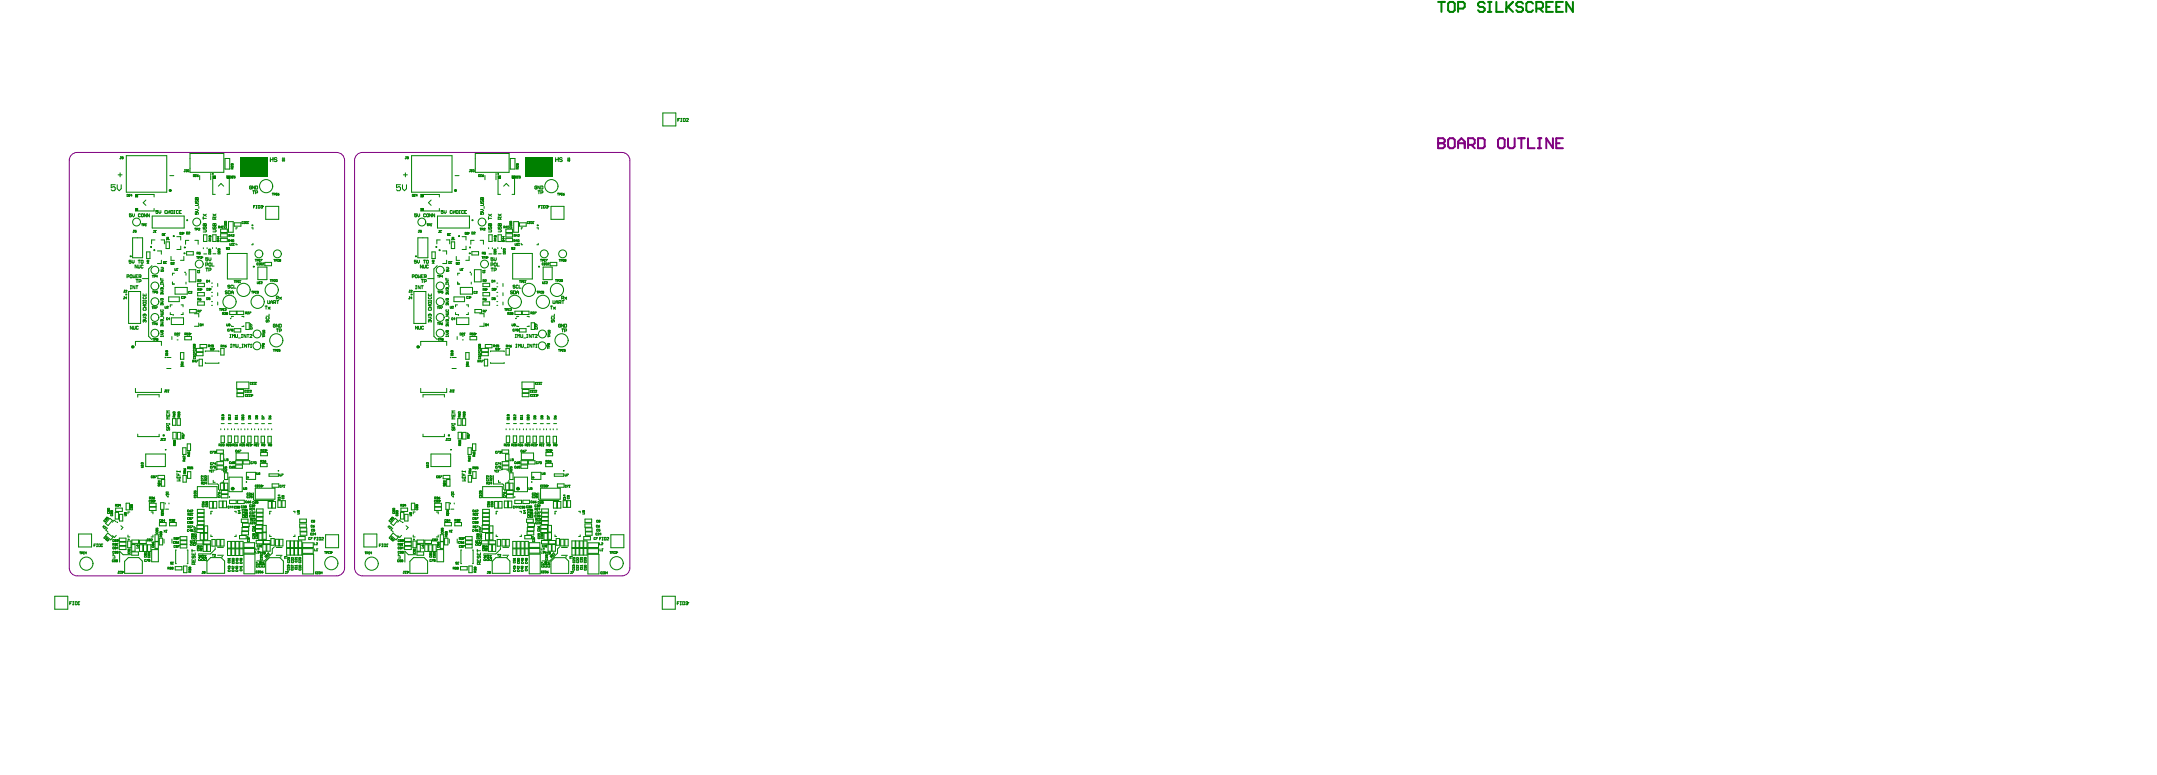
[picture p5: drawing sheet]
<svg xmlns="http://www.w3.org/2000/svg" width="1826mm" height="656mm" viewBox="0 0 1826 656" stroke-linecap="round" stroke-linejoin="round" font-family="sans-serif">
<path d="M1217 117v8h4l2-1v-1l-2-2h-4" fill="none" stroke="#800080" stroke-width="1.7"/>
<circle cx="1217" cy="121" r=".8" fill="#800080"/>
<g fill="none" stroke="#800080" stroke-width="1.7">
<path d="M1217 117h4l2 1v2l-2 1h-4M1226 118l1-1h3l1 1v6l-1 1h-3l-1-1zM1251 117h4l2 1v6l-2 1h-4zM1268 118l1-1h3l2 1v6l-2 1h-3l-1-1zM1276 117v7l2 1h3l1-1v-7M1285 117h5M1288 117v8M1293 117v8h6M1302 117h3M1303 117v8M1314 117v8l-5-8v8M1323 117h-6v8h6"/>
<path d="M1234 121h6M1234 125v-5l3-3 3 3v5M1243 123h4l1-2v-3l-1-1h-4v8M1245 123l3 2M1302 125h3M1317 121h3"/>
</g>
<path d="M60 131l3-1 2-1h220a7 7 0 0 1 7 7v345a7 7 0 0 1-7 7h-220a7 7 0 0 1-6-7v-345zM302 131l2-1 3-1h219a7 7 0 0 1 7 7v345a7 7 0 0 1-7 7h-219a7 7 0 0 1-7-7v-345z" fill="none" stroke="#800080" stroke-width=".85"/>
<path d="M561 96h11v11h-11zM46 505h11v11h-11zM59 511h1M61 509h-2v3M62 509h.1M62 512h.1M62 509v3M64 509l1 1v2h-1zM66 512h1M67 509v3M561 505h11v11h-11z" fill="none" stroke="#008000" stroke-width=".85"/>
<circle cx="67" cy="509" r=".2" fill="#008000"/>
<path d="M67 509l-1 1M573 511h1M575 509h-2v3M576 509h1M576 512h1M576 509v3M578 509l2 1-1 2h-1zM580 510l2-1v1" fill="none" stroke="#008000" stroke-width=".85"/>
<circle cx="582" cy="510" r=".2" fill="#008000"/>
<g fill="none" stroke="#008000" stroke-width=".85">
<path d="M574 102h1M575 100h-1v3M576 100h1M576 103h1M577 100v3M578 100l2 1v2h-2zM581 101h2l-2 2h2M107 132h34v31h-34zM161 130h28v16h-28zM190 134h4v9h-4zM348 132h35v31h-35zM402 130h29v16h-29z"/>
<path d="M432 134h4v9h-4zM169 149v3M178 149v3M180 151h2v-2h-2v16h2M185 158l2-3 2 3M194 151h-2v-2h2v16h-2M410 149v3M420 149v3M422 151h2v-2h-2v16h2M426 158l3-3 2 3M435 151h-2v-2h3v16h-3M117 165v2h-2v-2h15v2"/>
<path d="M123 169l-2 3 2 2M130 177v2h-15v-2h2v1M225 175h11v11h-11zM358 165v2h-2v-2h16v2M365 169l-2 3 2 2M372 177v2h-16v-2h2v1M466 175h11v11h-11zM129 183h27v10h-27zM172 199h3v5h-3zM180 199h3v5h-3zM187 194h5v3h-5zM187 198h5v3h-5z"/>
<path d="M193 188h4v9h-4zM198 189h6v2h-6zM201 193h-1v1M213 193h1v1M370 183h27v10h-27zM414 199h3v5h-3zM422 199h2v5h-2zM428 198h6v3h-6zM428 194h6v3h-6zM435 188h4v9h-4zM440 189h5v2h-5zM442 193h-1v1"/>
<path d="M454 193h2v1M112 201h9v17h-9zM124 213h3v6h-3zM131 203h-3v3M133 212h4v3M136 203h3v3M141 205h2v5h-2zM145 217v3h3M150 200h3v3M153 208v3h-3M156 217v3h-3M158 213h6v3h-6z"/>
<path d="M160 204h-3v3M165 203h3v4M172 210v1M172 215h3M175 210v1M180 210h.1M180 215h3M183 210h.1M187 202h5v3h-5zM192 215h17v21h-17zM200 206v1h1M214 206v1h-1"/>
<path d="M354 201h8v17h-8zM366 213h2v6h-2zM373 203h-3v3M375 212h3v3M378 203h3v3M382 205h3v5h-3zM386 217v3h3M391 200h3v3M394 208v3h-3M397 217v3h-3M399 213h6v3h-6zM401 204h-3v3"/>
<path d="M406 203h3v4M414 210v1M414 215h2M417 210v1M421 210h.1M422 215h2M425 210h.1M428 202h6v3h-6zM434 215h17v21h-17zM441 206v1h1M456 206v1h-2M121 236h5"/>
<path d="M129 225l-3 3v57l3 3M137 220v3h-4M146 239v1h2M148 231h-2v2M157 231v2M157 239v2M160 228h6v11h-6zM167 240h6v3h-6zM179 240h1M218 226h8v11h-8zM224 222h6v3h-6zM362 236h5"/>
<path d="M370 225l-3 3v57l3 3M378 220v3h-3M387 239v1h2M389 231h-2v2M399 231v2M399 239v2M402 228h5v11h-5zM409 240h5v3h-5zM420 240h1M460 226h7v11h-7zM466 222h5v3h-5zM109 247h10v27h-10z"/>
<path d="M143 251h9v4h-9zM146 258h-2v2M148 243h10v6h-10zM153 258h2v2M167 248h6v3h-6zM167 256h6v2h-6zM179 255h1M179 259h1M179 248h1M179 251h1M179 243h1M184 240v3"/>
<path d="M184 248v2M184 256v2M350 247h10v27h-10zM384 251h9v4h-9zM387 258h-1v2M390 243h10v6h-10zM395 258h1v2M409 256h5v2h-5zM409 248h5v3h-5zM420 255h1M420 259h1M420 248h1"/>
<path d="M420 251h1M420 243h1M426 240v3M426 248v2M426 256v2M144 265v1h2M145 269h10v6h-10zM155 265v1h-2M161 262h5v3h-5zM165 266h3v2M168 273v3h-3M194 263h6v3h-6z"/>
<path d="M196 276h2M198 268h-2M198 278h6v3h-6zM201 263h5v3h-5zM205 268h1M206 276h-1M208 273h3v6h-3zM386 265v1h1M386 269h11v6h-11zM396 265v1h-1M402 262h6v3h-6zM406 266h4v2"/>
<path d="M410 273v3h-4M436 263h5v3h-5zM437 276h2M439 268h-2M440 278h5v3h-5zM442 263h6v3h-6zM446 268h2M448 276h-2M450 273h2v6h-2zM115 292v-3h22v3M145 285v2M150 288h1"/>
<path d="M150 285h1M153 299h3v5h-3zM156 285h6v3h-6zM166 298h6v3h-6zM166 295h6v3h-6zM169 292h6v3h-6zM174 298v-1h11v1M187 295h3v6h-3zM356 292v-3h22v3M387 285v2M391 288h1M391 285h1"/>
<path d="M394 299h3v5h-3zM398 285h5v3h-5zM408 298h5v3h-5zM408 295h5v3h-5zM411 292h5v3h-5zM415 298v-1h12v1M428 295h3v6h-3zM141 303h4M141 312h4M168 304h3v6h-3zM174 307v1h11v-1M383 303h3"/>
<path d="M383 312h3M410 304h3v6h-3zM415 307v1h12v-1M115 329v3h22v-3M135 336v-2h-18v2M200 323h11v6h-11zM201 333h5v3h-5zM201 330h5v3h-5zM356 329v3h22v-3M376 336v-2h-18v2M442 323h10v6h-10zM442 333h6v3h-6z"/>
<path d="M442 330h6v3h-6zM146 354h3v6h-3zM150 354h3v6h-3zM187 359h3M193 359h3M199 359h2M204 359h3M210 359h3M216 359h2M221 359h3M227 359h3M387 354h3v6h-3z"/>
<path d="M391 354h3v6h-3zM429 359h2M435 359h2M440 359h3M446 359h2M452 359h2M457 359h3M463 359h2M469 359h2M117 368v2h18v-2M146 366h3v6h-3zM150 366h3v6h-3z"/>
<path d="M155 379h2v6h-2zM158 376h3v5h-3zM187 363v1M187 369h3v6h-3zM190 363v1M193 363v1M193 369h3v6h-3zM196 363v1M198 363v1M199 369h2v6h-2zM202 363v1M204 363v1"/>
<path d="M204 369h3v6h-3zM207 363v1M210 369h3v6h-3zM210 363v1M213 363v1M216 369h2v6h-2zM216 363v1M219 363v1M221 369h3v6h-3zM221 363v1M224 363v1M227 369h3v6h-3z"/>
<path d="M227 363v1M230 363v1M358 368v2h18v-2M388 366h3v6h-3zM392 366h2v6h-2zM396 379h3v6h-3zM400 376h3v5h-3zM428 363v1M429 369h2v6h-2zM432 363v1M434 363v1M434 369h3v6h-3z"/>
<path d="M437 363v1M440 363v1M440 369h3v6h-3zM443 363v1M445 363v1M446 369h2v6h-2zM449 363v1M451 369h3v6h-3zM451 363v1M454 363v1M457 369h3v6h-3zM457 363v1"/>
<path d="M460 363v1M462 369h3v6h-3zM463 363v1M466 363v1M468 369h3v6h-3zM468 363v1M471 363v1M123 384h17v11h-17zM159 399h2v6h-2zM182 398h-2v2M183 381h6v3h-6zM184 391h5v3h-5z"/>
<path d="M184 394h5v3h-5zM186 384h3v6h-3zM188 398h1v2M199 390h6v3h-6zM199 394h6v2h-6zM200 384h10v5h-10zM206 390h5v3h-5zM209 400h7v6h-7zM220 392h6v3h-6zM221 383h5v3h-5zM365 384h16v11h-16zM400 399h3v6h-3z"/>
<path d="M424 398h-2v2M425 381h6v3h-6zM425 391h6v3h-6zM425 394h6v3h-6zM428 384h3v6h-3zM429 398h2v2M441 390h6v3h-6zM441 394h6v2h-6zM441 384h11v5h-11zM447 390h6v3h-6zM450 400h8v6h-8zM462 392h6v3h-6z"/>
<path d="M462 383h6v3h-6zM134 403h5v2h-5zM137 406h2v6h-2zM155 403h3v5h-3zM167 412h17v9h-17zM176 403v7h8l1 1v3l1 2M180 407v1h2M187 409h2v6h-2zM187 419h6v3h-6zM187 415h6v3h-6zM189 407v1h-1M190 409h3v6h-3z"/>
<path d="M190 400h3v6h-3zM194 404h11v12h-11zM215 417v6v1h16h1M216 413h17v10h-17zM228 401h8v2h-8zM230 410h6v3h-6zM375 403h6v2h-6zM378 406h3v6h-3zM396 403h3v5h-3zM408 412h17v9h-17zM418 403v7h8v1v3l1 2M422 407v1h2"/>
<path d="M428 409h3v6h-3zM429 419h5v3h-5zM429 415h5v3h-5zM431 407v1h-2M431 409h3v6h-3zM431 400h3v6h-3zM435 404h11v12h-11zM456 417v6l1 1h16M458 413h16v10h-16zM469 401h8v2h-8zM472 410h5v3h-5zM93 439l2 2-3 4-3-2z"/>
<path d="M98 434h2v5h-2zM98 430h6v3h-6zM101 435h3v6h-3zM107 426h3v6h-3zM110 433h-2v2M126 426h6v3h-6zM126 429h6v3h-6zM128 433h1v2M136 426h3v5h-3zM140 426v1M140 431h3M143 426v1"/>
<path d="M167 438h6v3h-6zM167 435h6v2h-6zM167 431h6v3h-6zM177 425h3v5h-3zM180 433h-1v1M181 425h2v5h-2zM185 424h3v6h-3zM189 424h3v6h-3zM194 424h6v2h-6zM198 433h2v1M201 424h6v2h-6zM204 440h6v2h-6z"/>
<path d="M217 438h6v3h-6zM217 434h6v3h-6zM217 431h6v3h-6zM227 425h3v5h-3zM228 424h.1M230 433h-2v1M230 425h3v5h-3zM235 424h3v6h-3zM239 424h2v6h-2zM248 433h2v1M254 439h5v3h-5zM334 439l3 2-4 4-2-2z"/>
<path d="M339 434h3v5h-3zM339 430h6v3h-6zM343 435h2v6h-2zM348 426h3v6h-3zM351 433h-1v2M368 429h6v3h-6zM368 426h6v3h-6zM369 433h2v2M377 426h3v5h-3zM381 426v1M382 431h2M384 426v1"/>
<path d="M408 438h6v3h-6zM408 435h6v2h-6zM409 431h5v3h-5zM419 425h2v5h-2zM421 433h-1v1M422 425h3v5h-3zM427 424h3v6h-3zM430 424h3v6h-3zM436 424h5v2h-5zM440 433h1v1M443 424h5v2h-5zM446 440h5v2h-5z"/>
<path d="M458 438h6v3h-6zM458 434h6v3h-6zM458 431h6v3h-6zM468 425h3v5h-3zM470 424h.1M471 433h-1v1M472 425h3v5h-3zM477 424h2v6h-2zM480 424h3v6h-3zM490 433h1v1M495 439h6v3h-6zM67 452h11v11h-11z"/>
<path d="M91 447l-1 2 1 1M91 451l5 4-2 2-5-4zM98 442l-1-2-2 2M98 453l-1 2-2-1M101 456h6v2h-6zM101 459h6v3h-6zM102 445l2 2-1 1M108 458h3v6h-3zM108 453v2h2M112 457h5v3h-5zM118 457h6v3h-6zM129 453v2h-1"/>
<path d="M131 453h3v5h-3zM131 459h3v5h-3zM135 456h3v5h-3zM135 442h6v3h-6zM139 456v4M143 442h6v3h-6zM146 456v4M152 454h6v3h-6zM152 458h6v3h-6zM166 458h6v3h-6zM167 448h5v3h-5zM167 445h5v3h-5z"/>
<path d="M167 441h6v3h-6zM169 452h3v5h-3zM172 458h6v3h-6zM173 445h3v6h-3zM173 451h3v6h-3zM179 453v1h1M179 457h3v5h-3zM183 457h3v5h-3zM187 457h3v5h-3zM193 458h2v6h-2zM196 458h3v6h-3zM199 458h3v6h-3z"/>
<path d="M200 453v1h-2M203 453h5v3h-5zM203 458h3v6h-3zM205 450h5v3h-5zM205 447h6v2h-6zM205 443h6v3h-6zM206 459h9v4h-9zM216 448h6v3h-6zM216 445h6v2h-6zM217 458h5v2h-5zM217 441h6v3h-6zM219 451h3v6h-3z"/>
<path d="M222 451h3v6h-3zM222 445h3v5h-3zM223 458h6v2h-6zM228 453v1h2M229 456h3v6h-3zM233 457h3v5h-3zM237 457h2v5h-2zM243 458h2v6h-2zM246 458h3v6h-3zM249 458h3v6h-3zM250 453v1h-2M253 458h2v6h-2z"/>
<path d="M253 454h5v3h-5zM254 444h5v2h-5zM254 447h6v3h-6zM254 450h6v3h-6zM256 460h9v4h-9zM276 453h11v11h-11zM308 452h11v11h-11zM332 447l-1 2 2 1M333 451l4 4-2 2-4-4zM340 442l-2-2-1 2M340 453l-2 2-1-1M342 456h6v2h-6z"/>
<path d="M342 459h6v3h-6zM344 445l1 2-1 1M349 458h3v6h-3zM350 453v2h1M353 457h6v3h-6zM360 457h5v3h-5zM371 453v2h-2M373 453h2v5h-2zM373 459h2v5h-2zM376 456h3v5h-3zM376 442h6v3h-6zM380 456v4"/>
<path d="M385 442h6v3h-6zM387 456v4M394 454h6v3h-6zM394 458h6v3h-6zM408 458h5v3h-5zM408 448h6v3h-6zM408 445h6v3h-6zM409 441h5v3h-5zM411 452h3v5h-3zM414 458h5v3h-5zM414 445h3v6h-3zM414 451h3v6h-3z"/>
<path d="M420 453v1h1M421 457h3v5h-3zM425 457h3v5h-3zM428 457h3v5h-3zM434 458h3v6h-3zM437 458h3v6h-3zM441 458h3v6h-3zM441 453v1h-1M444 453h6v3h-6zM444 458h3v6h-3zM446 450h6v3h-6zM446 447h6v2h-6z"/>
<path d="M447 443h5v3h-5zM448 459h9v4h-9zM458 448h5v3h-5zM458 445h5v2h-5zM458 458h6v2h-6zM458 441h6v3h-6zM460 451h3v6h-3zM464 451h3v6h-3zM464 445h3v5h-3zM464 458h6v2h-6zM470 453v1h1M471 456h3v6h-3z"/>
<path d="M475 457h2v5h-2zM478 457h3v5h-3zM484 458h3v6h-3zM487 458h3v6h-3zM491 458h3v6h-3zM491 453v1h-1M494 458h3v6h-3zM494 454h6v3h-6zM495 444h6v2h-6zM495 447h6v3h-6zM495 450h6v3h-6zM498 460h9v4h-9z"/>
<path d="M517 453h11v11h-11zM101 462h6v3h-6zM105 475l4-3h9l2 3v10h-15zM111 470h-7l-3-3v9M111 461h3v6h-3zM111 467h6v3h-6zM118 461h3v6h-3zM121 461h3v6h-3zM125 461h3v6h-3zM128 465h6v11h-6zM148 480h6v3h-6zM149 466v11"/>
<path d="M152 461h6v3h-6zM155 479h3v6h-3zM158 466h1v11h-1M172 461h3v6h-3zM175 475l3-3h9l3 3v10h-15zM175 461h3v6h-3zM182 464v1l-4 4h-10M184 463h5M184 470h5M193 465h2v5h-2zM196 465h3v5h-3zM199 465h3v5h-3z"/>
<path d="M203 465h3v5h-3zM206 464h9v4h-9zM206 469h10v17h-10zM222 461h3v6h-3zM225 475l3-3h9l3 3v10h-15zM226 461h3v6h-3zM232 463l-2 2v3l-6 7h-7M234 464h5M234 470h5M243 464h2v6h-2zM246 464h3v6h-3zM249 464h3v6h-3z"/>
<path d="M253 464h2v6h-2zM256 465h9v4h-9zM256 469h9v17h-9zM342 462h6v3h-6zM347 475l3-3h9l3 3v10h-15zM352 470h-6l-3-3v9M353 461h3v6h-3zM353 467h6v3h-6zM359 461h3v6h-3zM363 461h3v6h-3zM366 461h3v6h-3zM370 465h5v11h-5z"/>
<path d="M390 480h5v3h-5zM391 466h-1v11h1M394 461h6v3h-6zM397 479h3v6h-3zM400 466v11M413 461h3v6h-3zM417 475l3-3h9l3 3v10h-15zM417 461h3v6h-3zM424 464v1l-4 4h-11M426 463h5M426 470h5M434 465h3v5h-3z"/>
<path d="M437 465h3v5h-3zM441 465h3v5h-3zM444 465h3v5h-3zM448 464h9v4h-9zM448 469h9v17h-9zM464 461h3v6h-3zM466 475l3-3h9l3 3v10h-15zM467 461h3v6h-3zM474 463l-2 2v3l-7 7h-6M475 464h5M475 470h5M484 464h3v6h-3z"/>
<path d="M487 464h3v6h-3zM491 464h3v6h-3zM494 464h3v6h-3zM498 465h9v4h-9zM498 469h9v17h-9zM581 511h1M582 511v1h-2M582 510v1"/>
</g>
<g fill="none" stroke="#008000" stroke-width="1.7">
<path d="M1217 2h6M1220 2v8M1226 3l1-1h3l1 1v6l-1 1h-3l-1-1zM1234 7h4l2-1v-3l-2-1h-4v8M1257 3l-2-1h-3l-1 1v1l1 2h3l2 1v2l-2 1h-3l-1-1M1259 2h3M1259 10h3M1261 2v8M1266 2v8h6M1275 2v8M1276 6l5 4M1281 2l-6 5"/>
<path d="M1289 3l-1-1h-3l-2 1v1l2 2h3l1 1v2l-1 1h-3l-2-1M1297 3l-1-1h-3l-1 1v6l1 1h3l1-1M1300 7h5l1-1v-3l-1-1h-5v8M1303 7l3 3M1309 6h3M1314 2h-5v8h5M1317 6h3M1323 2h-6v8h6M1331 2v8l-5-8v8"/>
</g>
<g fill="#008000">
<path d="M180 149h2v2h-2z" fill-rule="evenodd"/>
<path d="M192 149h2v2h-2z" fill-rule="evenodd"/>
<path d="M115 177h2v2h-2z" fill-rule="evenodd"/>
<path d="M115 165h2v2h-2z" fill-rule="evenodd"/>
<path d="M203 133h23v16h-23z" fill-rule="evenodd"/>
<path d="M422 149h2v2h-2z" fill-rule="evenodd"/>
<path d="M433 149h3v2h-3z" fill-rule="evenodd"/>
<path d="M356 177h2v2h-2z" fill-rule="evenodd"/>
<path d="M356 165h2v2h-2z" fill-rule="evenodd"/>
<path d="M444 133h24v16h-24z" fill-rule="evenodd"/>
</g>
<g fill="none" stroke="#008000" stroke-width=".85">
<path d="M195 292h1M195 294h1M196 292v2M197 294v-2h1h1v2M200 292v2h2v-2M202 294h2M205 292h1M205 294h1M205 292v2M209 292v2l-2-2v2M210 292h1M210 292v2"/>
<path d="M212 294h1M212 292v2"/>
</g>
<circle cx="212" cy="292" r=".2" fill="#008000"/>
<g fill="none" stroke="#008000" stroke-width=".85">
<path d="M229 133v4M229 135h2M231 133v4M234 134l-1-1-1 2h2v1v1l-2-1M239 135h2M239 136h2M239 133v4M240 133v4M213 158h-2v2h2v-1h-1M215 158v2l-1-2v2M216 158h2v2h-2zM165 180v2h2v-2h1l-1 2"/>
<path d="M165 169h3l-1-2v1v1M165 172l3 1-1 1h-2M165 177h2l1 1-1 1h-2M166 170l-1 1h1l1-1v1M168 175v2M214 162h1M215 162v2M216 163h2v-1h-2v2M176 218h-2v2l1-1 1 1-1 1-1-1M177 218v2l1 1 1-1v-2M108 234h1v-1h-1v2M110 233h2l-1 2h-1z"/>
<path d="M111 220h-2v2h2v1l-2-1M112 220v2l1 1 1-1v-2M113 233v2v-1l1 1v-2M115 234h1M115 237h2M116 237v2M116 224v3l-2-3v3M117 233h-2v2h2M117 220h2M117 224v3h2v-3M118 234h1v-1h-1v2M118 238h1v-1h-1v2"/>
<path d="M118 220v3M119 234v1M119 221h2v2l-2-1zM121 225h-2l1 2h1M174 224h1l1-1h-2v2M174 227h2M175 227v3M177 229h1l1-2h-2v3M177 223h2l-1 2h-1zM179 223v2h2M192 247h-1l1 1v1l-1-1M193 246l2 1-1 2h-1z"/>
<path d="M195 242h-2l2 1-1 1h-1M196 248h1M196 249v-2l1-1v1v2M197 242h-2l1 2h1M198 241v3h2M224 259h2M225 259v3M227 255v2h1v-2M229 257v-2h1h1v2M229 256h2M232 256h1v-1h-1v2M232 256l1 1"/>
<path d="M234 252h1l1-1h-2v2M234 255h2M235 252l1 1M235 255v2M236 252l2 1M238 252l-2 1M226 271v2l1-2h1l-1 2M226 269v1h1v-1M227 260l2 2M228 266v2h-3M229 260l-2 2M233 275h-2l1 2h1v-1h-1"/>
<path d="M234 279h2M235 279v2M236 274v3l-2-3v3M236 274l2 1v2h-2zM195 283h.1M195 286h.1M195 283v3M197 286v-3l1 1v-1v3M199 283l1 3 1-1v-2M202 286h2M204 283h1M204 286h1"/>
<path d="M205 283v3M208 283v3l-2-3v3M209 283h2M210 283v3M212 284h1l-1 2h1M212 292h.1M236 280h2v-1h-2v2M141 350v2h3v-2M141 359h.1M141 359h3M142 351v1M144 359h.1"/>
<path d="M144 353h-3l1 1-1 1h3M144 348h-3l1 1-1 1h3M141 363v1l2-1v1M143 362l-1-2-1 1v1h3M150 399v1M150 399h2M152 399v1M150 405h2v1v1h-2M150 401v1h2M150 404v1M150 404h2M151 401v1"/>
<path d="M152 404v1M163 465v2M163 468v2h2v-2M163 473v2h2v-2M163 466h2M163 471v1v1l1-2h1v2M164 469v1M164 474v1M164 478v-2h-1v2h2M165 476l-1 1"/>
</g>
<circle cx="167" cy="169" r=".2" fill="#008000"/>
<g fill="none" stroke="#008000" stroke-width=".85">
<path d="M134 178h-2v1h2l-1 2-1-1M134 178v2l1 1 1-1v-2M141 179h-1v2l1-1M142 178v3M142 179h2M144 178v3M145 179h1v2l-1-1zM147 178h1M148 178v3M151 179h-2v1h2M152 179h1M153 178h-1v3h1"/>
<path d="M165 169l1-2 1 1v1M111 181h-1v1h1v2l-1-1M112 181v2l1 1 1-1v-2M119 181h-2v2h2M120 181h1v3l-1-1zM124 181v3l-2-3v3M126 181v3l-1-3v3M147 181h1M136 228v2h1v-2l1 1v1M136 226h2v1v1h-2M136 285h2M138 284v1"/>
</g>
<circle cx="136" cy="285" r=".2" fill="#008000"/>
<g fill="none" stroke="#008000" stroke-width=".85">
<path d="M110 242h1M110 244h1M111 242v2M114 242v2l-2-2v2M115 242h2M116 242v2M112 276v3l-2-3v3M113 276v3l2-1v-2M117 277h-2l1 2 1-1M122 271l-1 1 1 1M136 285h.1M136 282h1l1 1h-1h-1"/>
<path d="M137 280h-1v1h1M137 280h1v1h-1M137 280v1"/>
</g>
<circle cx="122" cy="271" r=".2" fill="#008000"/>
<path d="M121 269h2h1l-1 1h-2M122 271v1M122 266l-1 1 1 1M122 272h.1M122 272h2l-1 1" fill="none" stroke="#008000" stroke-width=".85"/>
<circle cx="122" cy="266" r=".2" fill="#008000"/>
<g fill="none" stroke="#008000" stroke-width=".85">
<path d="M121 249v1h3v-1M121 256h2l1 1-2 1zM121 254v1M121 258h3M121 255h3M122 251v2h2l-1-2M122 250h.1M122 258v2M124 254v1M137 248h-1v1M121 260h3M122 261v2l2-1-1-1"/>
<path d="M122 266v1M122 267h.1M122 267h2l-1 1"/>
</g>
<circle cx="137" cy="248" r=".2" fill="#008000"/>
<path d="M136 246h1h1l-1 1h-1M137 248h.1M137 244h-1v1M137 248v1M137 248h1v1" fill="none" stroke="#008000" stroke-width=".85"/>
<circle cx="137" cy="244" r=".2" fill="#008000"/>
<path d="M136 236v1M136 238h2l-2 1h2M136 236h2M136 240v1M136 241h2M137 244h.1M137 257h-1v1M137 244h1v1M138 240v1M138 242v1" fill="none" stroke="#008000" stroke-width=".85"/>
<circle cx="137" cy="257" r=".2" fill="#008000"/>
<path d="M136 255h1l1 1h-1h-1M137 257h.1M137 253h-1v1M137 257v1M137 257h1v1" fill="none" stroke="#008000" stroke-width=".85"/>
<circle cx="137" cy="253" r=".2" fill="#008000"/>
<path d="M137 253h.1M137 253h1v1M137 275h-1v1" fill="none" stroke="#008000" stroke-width=".85"/>
<circle cx="137" cy="275" r=".2" fill="#008000"/>
<path d="M136 273h1h1l-1 1h-1M137 275h.1M137 271h-1v1M137 275v1M137 275h1v1" fill="none" stroke="#008000" stroke-width=".85"/>
<circle cx="137" cy="271" r=".2" fill="#008000"/>
<path d="M180 195h3l-1 1h-2M180 191h3l-1-2v1v1M181 192h-1l1 2 1-1v-1h1l-1 2M136 264l2 1v1h-2M136 266h2l-2 2h2M136 262v2h2v-2M137 271h.1M137 271h1v1M138 269v1" fill="none" stroke="#008000" stroke-width=".85"/>
<circle cx="182" cy="191" r=".2" fill="#008000"/>
<path d="M172 195h3l-1 1h-2M172 191h3l-1-2-1 1v1M172 192v2l1-1 1-1h1l-1 2M180 191l1-2 1 1v1M180 181l3 2M182 186v-2h-2v2h3M183 184l-1 1M183 181l-3 2" fill="none" stroke="#008000" stroke-width=".85"/>
<circle cx="173" cy="191" r=".2" fill="#008000"/>
<g fill="none" stroke="#008000" stroke-width=".85">
<path d="M98 156h-4v3l2-1 2 1v2h-1h-2h-1M99 156v4l2 1 2-1v-4M100 148h3M102 146v4M144 149h3M215 175h.1M216 174h-1v2M217 174h.1M217 176h.1M217 174v2M219 174h1v2h-1zM221 174h1v1"/>
<path d="M172 191v-2l1 1v1M172 184v2M172 185h3M172 181l3 2M175 181l-3 2"/>
</g>
<circle cx="222" cy="175" r=".3" fill="#008000"/>
<g fill="none" stroke="#008000" stroke-width=".85">
<path d="M222 175h.1M222 175v1h-1M266 456h1M268 455h-2v2M268 455h1M268 457h1M269 455v2M270 455h2l-1 2h-1zM272 455h2l-2 2h2M80 462h.1M81 461h-1v2M82 461h1"/>
<path d="M82 463h1M82 461v2M84 461h1v2h-1zM86 463h1M86 461v2"/>
</g>
<circle cx="86" cy="461" r=".3" fill="#008000"/>
<path d="M86 461h.1M222 479v1h2v-1M223 477l-1 1v1" fill="none" stroke="#008000" stroke-width=".85"/>
<circle cx="223" cy="477" r=".2" fill="#008000"/>
<path d="M164 148h1l-1 2zM165 150h1M166 148v2M223 477v1M223 476v1l-1-1h2M223 478h.1M223 478h1v1" fill="none" stroke="#008000" stroke-width=".85"/>
<circle cx="166" cy="148" r=".2" fill="#008000"/>
<path d="M156 144h1M157 144v1h-1M157 145h1M158 144v1M166 148h-1M167 149h1l-1 1zM168 148l-1 1" fill="none" stroke="#008000" stroke-width=".85"/>
<circle cx="158" cy="144" r=".2" fill="#008000"/>
<path d="M158 144h-1M159 144h1v1h-1zM144 441l1-1h-1v1M144 441h1M145 440h1" fill="none" stroke="#008000" stroke-width=".85"/>
<circle cx="146" cy="440" r=".2" fill="#008000"/>
<path d="M171 426v1h1v-1l1 1M171 425l1 1M171 428v1h2v-1M172 425h1v1h-1zM174 426v1h1v-1l1 1M174 428v1h2v-1M175 425h-1v1M146 441h.1M146 441h-1M146 440v1M147 440h1l-1 1h1" fill="none" stroke="#008000" stroke-width=".85"/>
<circle cx="175" cy="425" r=".2" fill="#008000"/>
<path d="M175 425h.1M175 425h1v1M194 429h-1v1h1M196 429h-1v1M197 429h-1h1v1M199 429h-1l1 1M200 429h1" fill="none" stroke="#008000" stroke-width=".85"/>
<circle cx="201" cy="429" r=".2" fill="#008000"/>
<path d="M153 307h2l-1 1v-1M153 310h.1M153 310h2M154 308v1v-1h1v1M154 307l-1 1M201 429h.1M201 429v1h-1M203 429h-1h1v1h-1" fill="none" stroke="#008000" stroke-width=".85"/>
<circle cx="155" cy="310" r=".2" fill="#008000"/>
<path d="M155 310h.1M155 388l1 1M156 388l1 1h-1zM156 390v-1l-1 1h2M157 386v1l-2-1v1M157 389l-1 1M159 384l1 1M159 383h2M160 384h1l-1 1zM160 386v-1l-1 1h2M161 385l-1 1M161 383h.1" fill="none" stroke="#008000" stroke-width=".85"/>
<circle cx="159" cy="383" r=".2" fill="#008000"/>
<g fill="none" stroke="#008000" stroke-width=".85">
<path d="M148 227v2h1v-2M150 229h.1M150 227v2M146 349h2v1h-1zM146 350l1 1M147 351l1-1v1h-1zM148 353l-1-1h-1v1h2M148 352v1M151 350v2v-1l1-1v2M151 349v1v-1h1v1M152 353l-1-1v1h1M152 352v1"/>
<path d="M147 374v2h1v-2l1 1-1 1M148 373v1M148 373h-1v1h1M148 373h1l-1 1M148 377v-1h-1v1h2M149 376l-1 1M154 368v1h1v-1l1 1M154 368v-1l2 1M155 371v-1h-1v1h2M156 370l-1 1M155 398v1h1l1-1v1M155 397l1 1"/>
<path d="M156 397h1v1h-1zM159 396h1l-1-1v2M159 383h.1M159 396l1 1M162 395h-2v1h2l-1 1h-1M163 395h-1v1h1v1h-1M157 401l-1-1h-1v1h2M157 400v1"/>
</g>
<circle cx="150" cy="227" r=".2" fill="#008000"/>
<path d="M150 227v1M127 424h-1v1h1M129 424h-1v-1l1 1v1h-1M130 424v-1l1 1" fill="none" stroke="#008000" stroke-width=".85"/>
<circle cx="131" cy="424" r=".2" fill="#008000"/>
<g fill="none" stroke="#008000" stroke-width=".85">
<path d="M148 282h1v2h-1zM150 282h1l-1 2h1M151 284h1M152 282v2M176 293h1v-1h-1v2M177 293v1M179 293h-1l1-1v2M181 292h-1v1h1l-1 1v-1M187 293h1v-1h-1v2M188 293v1M190 293h-1l1-1v2M190 293l1 1z"/>
<path d="M191 292l-1 1M105 436h2v1h-2M106 434v1h-1l1-1h1v1M130 424h.1M130 424v1M131 424h-1"/>
</g>
<circle cx="152" cy="282" r=".2" fill="#008000"/>
<path d="M152 282h-1M209 334h-1v1h1M209 336h1M210 334v2" fill="none" stroke="#008000" stroke-width=".85"/>
<circle cx="210" cy="334" r=".2" fill="#008000"/>
<path d="M210 334h-1M211 336h.1M211 334v2" fill="none" stroke="#008000" stroke-width=".85"/>
<circle cx="211" cy="334" r=".2" fill="#008000"/>
<path d="M211 334h.1M212 334h1" fill="none" stroke="#008000" stroke-width=".85"/>
<circle cx="213" cy="334" r=".2" fill="#008000"/>
<path d="M208 331h-1l1 1M209 332h1M209 330v2M213 335h.1M213 335v1l-1-1M213 334v1" fill="none" stroke="#008000" stroke-width=".85"/>
<circle cx="209" cy="330" r=".2" fill="#008000"/>
<path d="M209 330v1M210 332h1M211 330v2" fill="none" stroke="#008000" stroke-width=".85"/>
<circle cx="211" cy="330" r=".2" fill="#008000"/>
<path d="M164 295h1M164 296v1h1v-1M165 295v1M211 330l-1 1M212 331h1l-1 1h1" fill="none" stroke="#008000" stroke-width=".85"/>
<circle cx="164" cy="295" r=".2" fill="#008000"/>
<path d="M164 295v1M164 293h1v1h-1zM164 292v1v-1M164 292h1v1l-1-1M164 292h.1M179 295h-1l1 1h-1M180 295h1" fill="none" stroke="#008000" stroke-width=".85"/>
<circle cx="181" cy="295" r=".2" fill="#008000"/>
<path d="M156 283h1l1-1h-2v2M157 283l1 1M159 282h-1v1h1h-1M160 282h1v1M180 296h1M181 296h-1M181 295v1" fill="none" stroke="#008000" stroke-width=".85"/>
<circle cx="161" cy="283" r=".2" fill="#008000"/>
<path d="M160 283h1M161 283v1l-1-1M161 283h.1M163 306h1v-1h-1v2M164 306v1M166 306h-1l1-1v2M166 305h1l-1 2M213 324h-1v1h1M213 325h1M214 324v1" fill="none" stroke="#008000" stroke-width=".85"/>
<circle cx="214" cy="324" r=".2" fill="#008000"/>
<path d="M214 324h-1M215 325h.1M215 324v1" fill="none" stroke="#008000" stroke-width=".85"/>
<circle cx="215" cy="324" r=".2" fill="#008000"/>
<path d="M215 324h.1M216 325h1M216 324v1" fill="none" stroke="#008000" stroke-width=".85"/>
<circle cx="216" cy="324" r=".2" fill="#008000"/>
<path d="M164 302h1M164 303v1h1v-1M165 302h.1M216 324h.1" fill="none" stroke="#008000" stroke-width=".85"/>
<circle cx="164" cy="302" r=".2" fill="#008000"/>
<g fill="none" stroke="#008000" stroke-width=".85">
<path d="M140 259v2h1v-2M141 260h1l-1 1h1M188 266h1v-1h-1v1M189 266h.1M190 265h1l-1 1h1M192 265h1h-1M192 265v1h1l-1-1M192 265h.1M208 265h1v-1h-1v2M208 265l1 1M210 264h1l-1 2h1M211 264h1l-1 2"/>
<path d="M164 300h1v1h-1zM164 299v-1l1 1M164 302h.1M134 407h1v1l-1-1M134 408h.1M135 409v1M94 436v1l1-1M95 432v1h-1v-1h1v1M95 434h-1v1h1M95 434v1M115 461l1 1M116 462l1-1v1h-1z"/>
<path d="M117 463v1h-2"/>
</g>
<circle cx="135" cy="410" r=".2" fill="#008000"/>
<g fill="none" stroke="#008000" stroke-width=".85">
<path d="M140 299h2M142 299h.1M140 300h2v1h-2zM134 409v1h1M134 410v2l1-1v-1v2M135 410h.1M135 409v1M91 431l1-1 1 1h-2zM91 434v1h2l-1-1M92 432v1h-1v-1h1v1M129 459v1M129 459h1v1h-1z"/>
<path d="M129 462v1h1v-1M129 461v1v-1M129 461h1v1l-1-1M129 461h.1M180 469h1M180 469v2M181 470h1l-1 1h1"/>
</g>
<circle cx="140" cy="299" r=".2" fill="#008000"/>
<path d="M152 197h1v1h-1zM153 198h.1M154 197h1M129 260h1M129 260v1M132 260h1l-1 1M130 261h1v-1h-1v1M140 299h1M141 297h-1l1 1M141 297h1v1h-1M141 297v1" fill="none" stroke="#008000" stroke-width=".85"/>
<circle cx="155" cy="197" r=".2" fill="#008000"/>
<path d="M137 198h1v1h-1zM138 199h.1M139 199h.1M139 198v1M154 198h1M155 198h-1M155 197v1M145 222h1l-1 2zM145 223l1 1M146 222h1l-1 2h1" fill="none" stroke="#008000" stroke-width=".85"/>
<circle cx="139" cy="198" r=".2" fill="#008000"/>
<path d="M139 198h.1M158 196l1 1v1h-1zM160 197h1l-1 1h1M138 221l1 1v1h-1zM140 223h1M140 221v2" fill="none" stroke="#008000" stroke-width=".85"/>
<circle cx="140" cy="221" r=".2" fill="#008000"/>
<path d="M140 221v1M241 472v1M241 473h2M241 471h2M243 471h.1" fill="none" stroke="#008000" stroke-width=".85"/>
<circle cx="241" cy="471" r=".2" fill="#008000"/>
<path d="M126 422h1l1-1h-2v1M127 422h1M128 421h1M241 471h.1" fill="none" stroke="#008000" stroke-width=".85"/>
<circle cx="129" cy="421" r=".2" fill="#008000"/>
<path d="M129 422h.1M129 422h-1M129 421v1M130 422h1h-1zM131 421l-1 1M136 452h-1l1 1M136 455v-2l-1 1v1h2M137 453l-1 1" fill="none" stroke="#008000" stroke-width=".85"/>
<circle cx="136" cy="452" r=".2" fill="#008000"/>
<path d="M136 450h-1l1 1M136 452h.1M136 452h1v1" fill="none" stroke="#008000" stroke-width=".85"/>
<circle cx="136" cy="450" r=".2" fill="#008000"/>
<path d="M194 206l1 2 1-1v-1M196 208h1M196 206v2M136 450h.1M136 450v1M136 450h1v1" fill="none" stroke="#008000" stroke-width=".85"/>
<circle cx="196" cy="206" r=".2" fill="#008000"/>
<path d="M196 206h.1M198 208h.1M198 206v2" fill="none" stroke="#008000" stroke-width=".85"/>
<circle cx="198" cy="206" r=".2" fill="#008000"/>
<path d="M198 206h.1M192 274v2h1v-2M194 275v1h1l-1-1M194 275v-1l1 1h-1M194 275h.1M120 395h1v1h-1M120 394h1M121 394h.1" fill="none" stroke="#008000" stroke-width=".85"/>
<circle cx="120" cy="394" r=".2" fill="#008000"/>
<path d="M120 394h.1M120 392h1v1h-1zM145 476h-1l1 1v1l-1-1M146 478h1M146 476v2" fill="none" stroke="#008000" stroke-width=".85"/>
<circle cx="146" cy="476" r=".2" fill="#008000"/>
<path d="M140 330h.1M140 330v2h-1M141 332h.1M141 330v2M146 476h.1" fill="none" stroke="#008000" stroke-width=".85"/>
<circle cx="141" cy="330" r=".2" fill="#008000"/>
<path d="M141 330v1M142 332h1M142 330v2" fill="none" stroke="#008000" stroke-width=".85"/>
<circle cx="142" cy="330" r=".2" fill="#008000"/>
<g fill="none" stroke="#008000" stroke-width=".85">
<path d="M142 330v1M217 400v2l1-1v-1M219 401h1l-1 1zM220 400l-1 1M132 447v1h1v-1v1M132 450v2l2-1-1-1M133 449h-1v1h1M133 449h1l-1 1M133 449v1M171 472v1M171 474v1l1-1M171 470v1"/>
<path d="M171 472h1v1h-1zM173 472l1 1M173 473v2l2-1-1-1M174 472l1 1h-1zM174 470v1l-1-1h2"/>
</g>
<circle cx="171" cy="470" r=".2" fill="#008000"/>
<g fill="none" stroke="#008000" stroke-width=".85">
<path d="M160 432h-1v1h1M160 433h1zM161 432l-1 1M162 432h1l-1 1h1M167 462v1h1v-1v1M167 464v1h1v-1h1l-1 1M167 465v1h2l-1-1M171 470h.1M171 470v1M171 470h1v1M193 474v1h1v-1h1l-1 1M193 473h2"/>
<path d="M193 475v2l2-1-1-1M195 473h.1"/>
</g>
<circle cx="193" cy="473" r=".2" fill="#008000"/>
<path d="M160 449h-1v1h1M161 449h-1l1-1v2M163 448h-1v1h1v1h-1M164 447v-1l2 1M164 449v1h2v-1M165 448v1l-1-1h2M193 473h.1M194 479l-1 1v1M193 483v1h1v-1M194 481v1l-1-1h2" fill="none" stroke="#008000" stroke-width=".85"/>
<circle cx="194" cy="479" r=".2" fill="#008000"/>
<path d="M194 479v1M194 480h.1M194 480h1l-1 1M220 479v1h1v-1M220 477v1v1" fill="none" stroke="#008000" stroke-width=".85"/>
<circle cx="220" cy="477" r=".2" fill="#008000"/>
<path d="M220 477v1M220 476v1M220 478h.1M220 478h1v1" fill="none" stroke="#008000" stroke-width=".85"/>
<circle cx="220" cy="476" r=".2" fill="#008000"/>
<path d="M212 428h-1l1 1M213 428l1-1v1M220 476h.1M220 476h1v1" fill="none" stroke="#008000" stroke-width=".85"/>
<circle cx="214" cy="428" r=".2" fill="#008000"/>
<path d="M213 428h1M214 428v1h-1M214 428h.1M215 428h1l-1 1h1M244 475v1h1v-1M244 472v1M245 474v1l-1-1v1" fill="none" stroke="#008000" stroke-width=".85"/>
<circle cx="244" cy="472" r=".2" fill="#008000"/>
<path d="M220 472h2M221 473v1h1v-1M222 472h.1M244 472h.1M244 472v1M244 472h1v1" fill="none" stroke="#008000" stroke-width=".85"/>
<circle cx="220" cy="472" r=".2" fill="#008000"/>
<path d="M214 448h1M214 449v1l1-1M215 448h.1M220 472h1M221 470v1h-1l1-1h1v1" fill="none" stroke="#008000" stroke-width=".85"/>
<circle cx="214" cy="448" r=".2" fill="#008000"/>
<path d="M213 442h-1v1h1M214 444h.1M214 448h.1M214 446v1M214 442v2M214 446h1l-1 1z" fill="none" stroke="#008000" stroke-width=".85"/>
<circle cx="214" cy="442" r=".2" fill="#008000"/>
<path d="M214 442h.1M216 442h-1v1h1v1l-1-1M243 481h2M243 482v1h2v-1M245 480v1" fill="none" stroke="#008000" stroke-width=".85"/>
<circle cx="243" cy="481" r=".2" fill="#008000"/>
<path d="M244 479h-1v1M243 481h.1" fill="none" stroke="#008000" stroke-width=".85"/>
<circle cx="244" cy="479" r=".2" fill="#008000"/>
<path d="M222 284v1M222 285h2M222 282h2M224 284l-1-1h-1v1h2M224 282h.1M244 479h.1M244 479h1v1" fill="none" stroke="#008000" stroke-width=".85"/>
<circle cx="222" cy="282" r=".2" fill="#008000"/>
<g fill="none" stroke="#008000" stroke-width=".85">
<path d="M166 217h1M167 217v2M168 218h1v-1h-1v2M170 217h1v1M129 233h1M129 233v2M130 234h1l1-1h-2v2M133 234h-1l1-1v2M129 246h1M130 246v2M131 248l1-1-1-1v2M133 246h-1v1h1v1h-1"/>
<path d="M129 273h1M129 273v2M130 274h1l-1-1v2M132 274l1 1h-1zM133 273l-1 1M222 280h2l-1 1zM129 287h1M130 287v1M131 288h1v-1h-1v1M133 287h1h-1M133 287v1h1l-1-1M133 287h.1"/>
<path d="M222 294v1M222 295h2M222 282h1M223 291v1h-1v-1h1v1M223 294v-2l-1 1v1h2"/>
</g>
<circle cx="171" cy="218" r=".2" fill="#008000"/>
<path d="M120 190h1M120 190v1M121 191h1l1-1h-2v1M123 191h1M123 190v1M165 193h1M165 193v2M166 194h1l-1-1v2M168 194h1l-1 1h1M170 218h1M171 218v1h-1M171 218h.1" fill="none" stroke="#008000" stroke-width=".85"/>
<circle cx="123" cy="190" r=".2" fill="#008000"/>
<path d="M123 190h.1M221 382h1v-1h-1v1M221 382h1M222 381h2l-2 1h2M224 381h1" fill="none" stroke="#008000" stroke-width=".85"/>
<circle cx="225" cy="381" r=".2" fill="#008000"/>
<g fill="none" stroke="#008000" stroke-width=".85">
<path d="M185 193h1v-1l-1-1v2M186 193h.1M188 192h-1v-1v2M188 193h1M189 191v2M194 200l1-1h-1v1M194 200h1M196 199h-1h1v1M197 199h1l-1 1h1M190 395v1h1v-1h1v1M191 400v-2l-1 1v1h2M192 397v1l-1-1h-1l1 1"/>
<path d="M192 398l-1 1M221 391l1-1h-1v1M221 391h1M222 390h1l-1 1h1M224 391h1h-1zM225 381h.1M225 381v1h-1M225 390l-1 1M170 409h1h1l-2-1v2M171 409l1 1M172 409h1l-1 1h1M174 407v-1h-1v1h2"/>
<path d="M175 409h-1l1-1v2M175 403v1l-1-1h-1l1 1M175 404v1l-1-1-1 1h1M175 406l-1 1"/>
</g>
<circle cx="189" cy="191" r=".2" fill="#008000"/>
<path d="M189 191l-1 1M98 428h1v-1h-1v2M98 428l1 1M99 427h1v1" fill="none" stroke="#008000" stroke-width=".85"/>
<circle cx="100" cy="428" r=".2" fill="#008000"/>
<path d="M167 215h1v-1h-1v1M167 215h1M169 214h-1h1v1h-1M100 428h.1M100 428v1l-1-1M102 428h-1l1-1v2M95 461h1l1-1h-2v2M96 461l1 1M97 460h1v1" fill="none" stroke="#008000" stroke-width=".85"/>
<circle cx="98" cy="461" r=".2" fill="#008000"/>
<path d="M98 461h.1M98 461v1l-1-1M99 462h.1M99 460v2" fill="none" stroke="#008000" stroke-width=".85"/>
<circle cx="99" cy="460" r=".2" fill="#008000"/>
<path d="M167 264h1l1-1h-2v1M168 264h1M169 263h1l-1 1M159 446h1l-1-1v2M160 446v1M161 447h.1M161 445v2M99 460h.1" fill="none" stroke="#008000" stroke-width=".85"/>
<circle cx="161" cy="445" r=".2" fill="#008000"/>
<path d="M214 439v2M161 445v1M162 445h1l-1 2M212 440h1v-1h-1v2M212 440l1 1M214 441h.1" fill="none" stroke="#008000" stroke-width=".85"/>
<circle cx="214" cy="439" r=".2" fill="#008000"/>
<path d="M214 439h.1M215 439h1v2l-1-1zM160 482v1M161 485v-2l-1 1v1h2M162 483l-1 1" fill="none" stroke="#008000" stroke-width=".85"/>
<circle cx="160" cy="482" r=".2" fill="#008000"/>
<path d="M159 436h1v-1h-1v1M160 436h.1M161 435h1l-1 1h1M162 436h1M163 435v1M160 482h1M161 480v1M161 482h.1M161 482h1l-1 1M161 480h1l-1 1M161 480h-1v1h1" fill="none" stroke="#008000" stroke-width=".85"/>
<circle cx="163" cy="435" r=".2" fill="#008000"/>
<path d="M163 435h-1M211 431h1l1-1h-2v2M212 431l1 1M213 432h1M213 430v2" fill="none" stroke="#008000" stroke-width=".85"/>
<circle cx="213" cy="430" r=".2" fill="#008000"/>
<path d="M213 430h.1M216 431h-2l1-1v2M147 456h1v-1h-1v2M148 456v1M149 455h1v1" fill="none" stroke="#008000" stroke-width=".85"/>
<circle cx="150" cy="456" r=".2" fill="#008000"/>
<path d="M141 201h2v1h-1v-1M141 203h.1M141 203h2M142 202h-1M124 220h2v1h-1v-1M124 223h2l-1-1v1M125 221h-1M149 456h1M150 456v1h-1M150 456h.1M151 455h1l-1 2" fill="none" stroke="#008000" stroke-width=".85"/>
<circle cx="143" cy="203" r=".2" fill="#008000"/>
<path d="M142 203h1M266 460v1h1M268 460h1l-1 1h1M216 467v1h1M216 464v2h2M218 467h1M219 465h-1l1-1v2" fill="none" stroke="#008000" stroke-width=".85"/>
<circle cx="219" cy="467" r=".2" fill="#008000"/>
<path d="M219 467h.1M219 467v1h-1M266 465v1h1M268 466h1M268 465v1" fill="none" stroke="#008000" stroke-width=".85"/>
<circle cx="268" cy="465" r=".2" fill="#008000"/>
<path d="M188 355l1-1v1h-1zM188 353h1M189 353v1M268 465h.1M171 484h1M172 484v1h-1M173 485v-1h1l-1 1M173 485h1h-1M173 485h.1M242 484h.1M242 484v1h-1M243 484h1l-1 2" fill="none" stroke="#008000" stroke-width=".85"/>
<circle cx="188" cy="353" r=".2" fill="#008000"/>
<path d="M188 353v1M188 351v1" fill="none" stroke="#008000" stroke-width=".85"/>
<circle cx="188" cy="351" r=".2" fill="#008000"/>
<path d="M188 351h1M189 351v1M193 355l2-1v1h-2zM193 353h2M195 353v1M210 354h2v1h-2zM211 352v1h-1l1-1h1v1" fill="none" stroke="#008000" stroke-width=".85"/>
<circle cx="193" cy="353" r=".2" fill="#008000"/>
<path d="M193 353l1 1M195 351v1l-1-1v1M199 353h2M199 354h2v1h-2zM201 353v1M216 354h2v1h-2zM217 352h1v1h-1M217 352h-1l1 1M217 352v1" fill="none" stroke="#008000" stroke-width=".85"/>
<circle cx="199" cy="353" r=".2" fill="#008000"/>
<path d="M199 353v1M199 352h2M201 352h.1" fill="none" stroke="#008000" stroke-width=".85"/>
<circle cx="199" cy="352" r=".2" fill="#008000"/>
<path d="M199 352h.1M205 355l1-1v1h-1zM205 354h1M206 353v1M222 354h1v1h-1zM222 353v-1l1 1" fill="none" stroke="#008000" stroke-width=".85"/>
<circle cx="205" cy="354" r=".2" fill="#008000"/>
<path d="M177 214h1v1h-1zM177 213h1M178 213h.1M185 214h1v1h-1zM185 211h1l-1 1zM186 212v1l-1-1v1M205 354h.1M205 352l1-1v1h-1zM228 354h1v1h-1zM228 352v1M228 352h1v1h-1z" fill="none" stroke="#008000" stroke-width=".85"/>
<circle cx="177" cy="213" r=".2" fill="#008000"/>
<path d="M177 213h.1M178 211l-1 1v-1h1v1M175 237l1 1v1h-1zM178 238h-1v-1v2M175 252h1v2h-1zM175 244h1v2h-1zM177 244h1v1M178 252h-1v1h1h-1" fill="none" stroke="#008000" stroke-width=".85"/>
<circle cx="178" cy="245" r=".2" fill="#008000"/>
<path d="M177 245h1M178 245v1h-1M178 245h.1M141 417h1l-1 1zM141 418v1M141 418h1" fill="none" stroke="#008000" stroke-width=".85"/>
<circle cx="142" cy="418" r=".2" fill="#008000"/>
<path d="M141 420l1 1v-1M142 418h.1M218 484h-1v1h1M218 485h1M219 483v2" fill="none" stroke="#008000" stroke-width=".85"/>
<circle cx="219" cy="483" r=".2" fill="#008000"/>
<path d="M164 419h2M166 419v1M165 420v1h1v-1M219 483l-1 1M220 484h1v1h-1zM221 484l2 1h-1zM223 483l-2 1" fill="none" stroke="#008000" stroke-width=".85"/>
<circle cx="164" cy="419" r=".2" fill="#008000"/>
<path d="M164 419l1 1M164 418l2-1v1h-1zM164 416v1h1v-1h1v1M268 484h-1v2h1M269 486h.1M269 484v2" fill="none" stroke="#008000" stroke-width=".85"/>
<circle cx="269" cy="484" r=".2" fill="#008000"/>
<path d="M217 411h-1v1h1M218 412h.1M218 411v1M269 484h.1M270 484h1v2h-1zM273 485h-1l1-1v2" fill="none" stroke="#008000" stroke-width=".85"/>
<circle cx="218" cy="411" r=".2" fill="#008000"/>
<path d="M218 411h.1M219 411h1v1h-1zM221 411h1" fill="none" stroke="#008000" stroke-width=".85"/>
<circle cx="222" cy="411" r=".2" fill="#008000"/>
<g fill="none" stroke="#008000" stroke-width=".85">
<path d="M210 418h-1v1h1M211 418h1l-1 1h1M212 418l2 1h-1zM213 420h-1v1h1h-1M214 417l-2 1M221 412h1M222 412h-1M222 411v1M210 420h-1v1h1M211 420h1l-1 1h1M235 421h2M236 422v1h1v-1"/>
<path d="M237 421h.1"/>
</g>
<circle cx="235" cy="421" r=".2" fill="#008000"/>
<path d="M236 419v1l-1-1h2M238 411h-1v1h1M239 411h1l-1 1M240 420l-1 1v-1h1v1M240 412h1M240 411v1M235 421h1M239 421v1h1v-1" fill="none" stroke="#008000" stroke-width=".85"/>
<circle cx="240" cy="411" r=".2" fill="#008000"/>
<g fill="none" stroke="#008000" stroke-width=".85">
<path d="M179 395h-1v1h1M179 392h-1v1h1M180 395h1l-1 1M180 392h1l-1 1M182 395h-1v1l1-1v1h-1M183 393h-2l1-1v1M195 391h-1v2l1-1M195 395h-1v1h1M196 392h1l-1 1zM196 396h1h-1zM197 395l-1 1M197 391l-1 1"/>
<path d="M198 392v-1h1l-1 1M198 392v1l1-1h-1M198 392h.1M199 396h-1v-1h1v1h-1M201 381h-2l1 2 1-1M201 382h1l-1 1zM202 381l-1 1M203 381h1l-1 2M213 391h-1l1 2v-1M214 391h1l-1 2M216 391h1v2l-1-1zM240 411h.1"/>
<path d="M205 429h-1v1h1M206 429l1-1v1M209 424h-1v1h1M210 425h1l-1 1zM211 424l-1 1M211 425h1l-1 1zM212 424l-1 1M215 425h-1v1h1M216 425l1 1h-1zM217 425h-1M218 425h-1h1v1h-1"/>
</g>
<circle cx="207" cy="429" r=".2" fill="#008000"/>
<g fill="none" stroke="#008000" stroke-width=".85">
<path d="M179 382h-1v1h1M180 382h1l-1 2M181 382h1v1M206 429h1M207 429v1h-1M207 429h.1M208 429v-1l1 1h-1M208 429h.1M208 429v1h1l-1-1M265 441h-1v1h1M265 441v-1l1 1M265 441v1h1v-1"/>
<path d="M265 441h1"/>
</g>
<circle cx="182" cy="383" r=".2" fill="#008000"/>
<path d="M182 383h.1M182 383v1l-1-1M206 431h-1v2h1M207 431l1 1" fill="none" stroke="#008000" stroke-width=".85"/>
<circle cx="208" cy="432" r=".2" fill="#008000"/>
<path d="M219 223h-2l1 1h1M219 224h1M219 223v1M207 432h.1M207 432v1M208 432h-1M208 432l1 1zM209 431l-1 1M264 445h-1l1 1M265 445l1 1h-1zM266 445h-1" fill="none" stroke="#008000" stroke-width=".85"/>
<circle cx="219" cy="223" r=".2" fill="#008000"/>
<path d="M219 223h.1M220 223h2l-1 1h-1zM222 223h1l-1 1h1M206 434h-1v2l1-1M207 434h1" fill="none" stroke="#008000" stroke-width=".85"/>
<circle cx="208" cy="434" r=".2" fill="#008000"/>
<g fill="none" stroke="#008000" stroke-width=".85">
<path d="M206 437h-1v1h1M207 435h1M208 435v1l-1-1M208 434v1M208 436h-1v1h1v1h-1M208 437h2l-2 1h2M210 434h-2v1h2l-1 1-1-1M136 440h-1v1h1M138 441h-1v-1h1v1h-1M140 441h-2l1-1v2M210 458v1l1-1M210 456h-1l1 1"/>
<path d="M264 452h-1v1h1M265 452h1l-1 1h1M265 448h-1v1h1M266 448h-1v1h1v1l-1-1M267 452h-1l1-1v2"/>
</g>
<circle cx="210" cy="456" r=".2" fill="#008000"/>
<g fill="none" stroke="#008000" stroke-width=".85">
<path d="M209 455v-1l2 1M210 456h.1M210 456h1v1M262 455h-1v2h1M263 455h1l-1 2M200 476v1h2l-1-1M201 473l-1 1v-1h1v1M201 474v1h-1h2M203 476v1h2v-1M204 473h-1v1h1M204 473h1v1h-1M204 474v1h-1h2"/>
<path d="M204 473v1M250 472h1M250 475v1h1v-1M251 473v1l-1-1v1M251 472v1M253 472h1l1 1h-2zM253 475v1h2l-1-1M255 474v1l-1-1h-1v1"/>
</g>
<circle cx="250" cy="472" r=".2" fill="#008000"/>
<path d="M200 480l1-1v1l-1 1zM203 480h2M205 479v1M250 472v1M200 483v1h1v-1M200 481v1v-1h1M203 482v1h2v-1M204 481v1l-1-1h2" fill="none" stroke="#008000" stroke-width=".85"/>
<circle cx="203" cy="480" r=".2" fill="#008000"/>
<path d="M203 480h.1M253 481h2M253 482v1l2-1h-1M255 480v1" fill="none" stroke="#008000" stroke-width=".85"/>
<circle cx="253" cy="481" r=".2" fill="#008000"/>
<path d="M251 480h.1M253 479h1h1l-2 1zM250 480h1M250 481v1h1v-1M253 481h.1" fill="none" stroke="#008000" stroke-width=".85"/>
<circle cx="250" cy="480" r=".2" fill="#008000"/>
<path d="M250 479h1M251 479h.1M250 480h.1" fill="none" stroke="#008000" stroke-width=".85"/>
<circle cx="250" cy="479" r=".2" fill="#008000"/>
<g fill="none" stroke="#008000" stroke-width=".85">
<path d="M129 403h-1v2l1-1M130 404v-1h1v1M130 404v1l1-1M130 404h1M131 403h1l-1 2M111 431v1h1v-1M111 427v1M111 429v1M111 427h1v1h-1M111 429h1v1h-1M168 470l1 1M168 474v1l2-1h-1"/>
<path d="M169 470l1 1h-1zM169 472v1l-1-1h2M217 478h2M217 479v1h2l-1-1M219 478v1M250 479h.1"/>
</g>
<circle cx="217" cy="478" r=".2" fill="#008000"/>
<g fill="none" stroke="#008000" stroke-width=".85">
<path d="M161 459l1 1M161 458h2M162 459l1 1h-1zM163 458h.1M97 463h-2l1 2h1M97 464v-1h1v1M97 464v1h1v-1M97 464h1M100 464h-1l1-1v2M148 462h-1l1 1M150 463l-1-1h1v1h-1M151 462h1l-1 1"/>
<path d="M161 461v1l2-1h-1M217 478v1M217 477v-1l2 1"/>
</g>
<circle cx="161" cy="458" r=".2" fill="#008000"/>
<path d="M161 458h.1M219 462h-1v1h1M219 462l1-1v1" fill="none" stroke="#008000" stroke-width=".85"/>
<circle cx="220" cy="462" r=".2" fill="#008000"/>
<path d="M220 462h.1M220 462v1h-1M221 463h.1M221 461v2" fill="none" stroke="#008000" stroke-width=".85"/>
<circle cx="221" cy="461" r=".2" fill="#008000"/>
<path d="M97 457h-2l1 2 1-1M97 458v-1h1v1M97 458v1l1-1M97 458h1M99 457h1M221 461v1" fill="none" stroke="#008000" stroke-width=".85"/>
<circle cx="100" cy="457" r=".2" fill="#008000"/>
<path d="M99 458h1M100 458v1l-1-1M100 457v1M165 452h1v1h-1zM165 454v1M165 455v1h1v-1M166 454v1h-1zM217 455v1h1v-1M217 453l-1 1h1" fill="none" stroke="#008000" stroke-width=".85"/>
<circle cx="217" cy="453" r=".2" fill="#008000"/>
<g fill="none" stroke="#008000" stroke-width=".85">
<path d="M194 279h-1v1h1M194 279h1l-1 1M196 279h1M196 279v1h1v-1M212 275v-1l1 1M212 277v-1l1 1M212 278v1h1v-1M162 454v1h1v-1h1l-1 1M162 455v1h2l-1-1M163 452v1h-1v-1h1v1M214 455v1h1v-1M215 452h-1h1v1"/>
<path d="M216 453v1l-2-1v1M216 452h2v1h-1zM217 453v1M217 454h.1M217 454h1M108 465h2M109 468v1h1v-1M109 466v1h-1l1-1h1v1M110 465h.1"/>
</g>
<circle cx="108" cy="465" r=".2" fill="#008000"/>
<g fill="none" stroke="#008000" stroke-width=".85">
<path d="M160 438h-1v2h1M161 438h-1v1h1v1h-1M162 438h1l-1 2M212 436h-1v2l1-1M213 434h-2l1 1h1M213 436h1l-1 2h1M213 434h1l-1 1h1M215 433h1l-1 2M215 437v-1h1l-1 1M215 437v1l1-1h-1M215 437h.1M126 457h-1v1h1"/>
<path d="M126 457v-1l1 1M126 457v1h1v-1M126 457h1M128 457h1l-1 1h1M160 442h-1v1h1M161 442h-1h1v1h-1M162 442h1M162 442v1h1v-1M108 465h1M122 468h2M123 471v1h1v-1M123 469h-1l1 1"/>
<path d="M123 469h1v1h-1M123 469v1M124 468h.1"/>
</g>
<circle cx="122" cy="468" r=".2" fill="#008000"/>
<path d="M177 398l1 1M178 399v1M178 398v1M179 400h.1M179 398v2M122 468h1M125 468h2v1h-1zM126 471v1h1v-1M126 470h-1h1M126 470h1h-1M126 470h.1" fill="none" stroke="#008000" stroke-width=".85"/>
<circle cx="179" cy="398" r=".2" fill="#008000"/>
<path d="M179 398h.1M88 445v2M89 446h-2M89 446l1 1h-2l1 1M139 449l1 2M140 449l-1 2M140 451h1M141 449v2" fill="none" stroke="#008000" stroke-width=".85"/>
<circle cx="141" cy="449" r=".2" fill="#008000"/>
<path d="M252 434h1v1h-1M252 432v1v1M141 449h-1" fill="none" stroke="#008000" stroke-width=".85"/>
<circle cx="252" cy="432" r=".2" fill="#008000"/>
<g fill="none" stroke="#008000" stroke-width=".85">
<path d="M136 371h1M137 371v2h-1M137 373h1M138 371v2M237 401v2h1v-2M238 401h2l-2 2M202 434h1v1h-1M202 432v1v-1h1M252 432v1M252 433h.1M252 433h1v1M96 471v-1l1 1"/>
<path d="M97 471v1h-1"/>
</g>
<circle cx="138" cy="371" r=".2" fill="#008000"/>
<g fill="none" stroke="#008000" stroke-width=".85">
<path d="M102 133h1M102 133v1h-1M104 134h-1v-1h1v1h-1M138 371l-1 1M139 372h1l-1 1h1M185 420v-1l1 1M185 417v1M185 417h1v1h-1zM90 439l-1 1 1-1 1 1-1 1M91 438h-1l1 1v-1h1l-1 1M185 420v1h1v-1M89 440l-1 1 1 1 1-1"/>
<path d="M89 456l1 1 1-1-1-1v1l1 1M90 455l-1-1-1 1 1 1M91 457h1l-2 1h1M96 474h-1v2l1-1M97 467h-1v1h1M98 475h-1v-1h1v1h-1M98 468l-1-1h1v1h-1M99 475v-1v1M99 475v1v-1M99 475h.1M100 468l-1-1h1v1h-1M225 472l1-1-1-1-1 1 1 1"/>
<path d="M226 470l1 1M226 471h-1M227 471h.1"/>
</g>
<circle cx="226" cy="470" r=".2" fill="#008000"/>
<path d="M169 464h2M171 466l-1-1-1 1h2M171 465v1M171 464v1M226 470h.1M226 469l1-1v2l1-1" fill="none" stroke="#008000" stroke-width=".85"/>
<circle cx="169" cy="464" r=".2" fill="#008000"/>
<path d="M218 239v1h1v-1M220 239v1M219 240h1M169 464l1 1M170 462v1h-1l1-1h1v1" fill="none" stroke="#008000" stroke-width=".85"/>
<circle cx="220" cy="239" r=".2" fill="#008000"/>
<g fill="none" stroke="#008000" stroke-width=".85">
<path d="M220 239h-1M221 239h1l-1 1h1M229 237h1M229 237v1M230 238h1v-1h-1v1M232 237h1l-1 1h1M234 237h1l-1 1zM213 247h1M213 247v1M215 248l1-1h-1v1M216 248h1M216 247v1"/>
<path d="M206 413v1h1v-1M209 413h-1v1h1h-1"/>
</g>
<circle cx="216" cy="247" r=".2" fill="#008000"/>
<path d="M232 220h1M232 220v1M235 220v1M233 221h1l1-1h-2v1M235 221h1M216 247h.1M219 247h-1h1v1h-1" fill="none" stroke="#008000" stroke-width=".85"/>
<circle cx="235" cy="220" r=".2" fill="#008000"/>
<path d="M216 220h1M216 220v1M220 220v1M235 220h.1M218 221l1-1h-1v1M219 221h1M237 220h1h-1M237 220v1h1l-1-1M237 220h.1" fill="none" stroke="#008000" stroke-width=".85"/>
<circle cx="220" cy="220" r=".2" fill="#008000"/>
<path d="M230 164h1M231 164v1M232 165h1v-1h-1v1M234 165h.1M234 164v1M220 220h-1M221 220h1l-1 1" fill="none" stroke="#008000" stroke-width=".85"/>
<circle cx="234" cy="164" r=".2" fill="#008000"/>
<path d="M234 164h.1M235 164l1 1h-1zM236 164h-1M231 296h1M232 296v2M233 297h1v-1h-1v2M235 298h.1M235 296v2" fill="none" stroke="#008000" stroke-width=".85"/>
<circle cx="235" cy="296" r=".2" fill="#008000"/>
<path d="M235 296h.1M237 296h-1v1h1v1l-1-1M67 467h1M68 467v2M69 468h1l-1-1v2M71 469h.1M71 467v2" fill="none" stroke="#008000" stroke-width=".85"/>
<circle cx="71" cy="467" r=".2" fill="#008000"/>
<path d="M71 467v1M73 468h-1l1-1v2M275 467h1M275 467v2M276 468h1v-1h-1v2M278 469h1M278 467v2" fill="none" stroke="#008000" stroke-width=".85"/>
<circle cx="278" cy="467" r=".2" fill="#008000"/>
<path d="M278 467h.1M279 467h1v1" fill="none" stroke="#008000" stroke-width=".85"/>
<circle cx="280" cy="468" r=".2" fill="#008000"/>
<path d="M186 261h1M186 261v2M187 262h1l-1-1v2M189 263h1M189 261v2M280 468h.1M280 468v1l-1-1" fill="none" stroke="#008000" stroke-width=".85"/>
<circle cx="189" cy="261" r=".2" fill="#008000"/>
<path d="M198 238h1M199 238v1M200 239h1v-1h-1v1M201 239h1M202 238v1M189 261v1M190 262h1l-1 1h1" fill="none" stroke="#008000" stroke-width=".85"/>
<circle cx="202" cy="238" r=".2" fill="#008000"/>
<path d="M202 238h-1M203 239h.1M203 238v1" fill="none" stroke="#008000" stroke-width=".85"/>
<circle cx="203" cy="238" r=".2" fill="#008000"/>
<path d="M193 210h-1l1 1h-1M193 210h1l-1 1h1M203 238h.1M185 377h1v-1h-1v2M186 377v1M187 376h1l-1 2h1M189 376h1l-1 2v-1zM209 377l1-1h-1v2M209 377l1 1M210 378h1M210 376v2" fill="none" stroke="#008000" stroke-width=".85"/>
<circle cx="210" cy="376" r=".2" fill="#008000"/>
<path d="M210 376h.1M212 376h1" fill="none" stroke="#008000" stroke-width=".85"/>
<circle cx="213" cy="376" r=".2" fill="#008000"/>
<path d="M192 377l1-1h-1v2M192 377l1 1M193 378h1M194 376v2M212 377h.1M212 377v1v-1M213 376l-1 1" fill="none" stroke="#008000" stroke-width=".85"/>
<circle cx="194" cy="376" r=".2" fill="#008000"/>
<path d="M194 376h-1M195 377v-1h1l-1 1M195 377v1l1-1h-1M195 377h.1M215 377h1v-1h-1v2M216 377v1M217 378h.1M217 376v2" fill="none" stroke="#008000" stroke-width=".85"/>
<circle cx="217" cy="376" r=".2" fill="#008000"/>
<path d="M217 376h.1M218 378h1M218 376v2" fill="none" stroke="#008000" stroke-width=".85"/>
<circle cx="218" cy="376" r=".2" fill="#008000"/>
<path d="M197 377h1v-1h-1v2M197 377l1 1M199 378h.1M199 376v2M218 376h.1" fill="none" stroke="#008000" stroke-width=".85"/>
<circle cx="199" cy="376" r=".2" fill="#008000"/>
<path d="M199 376h.1M200 377h1l-1 1zM201 376l-1 1M203 377h1v-1h-1v2M204 377v1M205 378h.1M205 376v2M221 377h1l1-1h-2v2M222 377l1 1M224 377h-1v-1h1v1h-1" fill="none" stroke="#008000" stroke-width=".85"/>
<circle cx="205" cy="376" r=".2" fill="#008000"/>
<g fill="none" stroke="#008000" stroke-width=".85">
<path d="M177 200v1M178 201v1h-1h2M178 204v-1h-1v1h2M179 203l-1 1M185 202v1l-1-1h2M185 200v1l-1-1h2M185 205v-2l-1 1v1h2M186 203l-1 1M205 376h.1M207 376h-1v1l1-1v1h-1M227 377h1v-1h-1v2M228 377v1"/>
<path d="M229 377v-1h1v1M229 377v1l1-1M229 377h1"/>
</g>
<circle cx="177" cy="200" r=".2" fill="#008000"/>
<path d="M177 200h1M178 200h.1M178 200h1l-1 1M193 204h1l1-1h-2v2M194 204l1 1M196 204h-1l1-1v2M197 203h1v2l-1-1zM142 481h1l-1-1v2M143 481v1M144 481l1-1v1" fill="none" stroke="#008000" stroke-width=".85"/>
<circle cx="145" cy="481" r=".2" fill="#008000"/>
<path d="M197 139l-1 1v-1h1v1M197 143v-1h-1v1h1M197 140v1l-1-1v1M197 142h.1M137 432h1v1h-1v-1M137 433h.1M138 434v1M144 481h1M145 481v1h-1M145 481h.1M147 481h-1v-1l1 1v1h-2" fill="none" stroke="#008000" stroke-width=".85"/>
<circle cx="138" cy="435" r=".2" fill="#008000"/>
<path d="M167 254h1v-1h-1v1M167 245h1h1l-2-1v2M168 254h.1M168 245l1 1M169 253l1 1h-1zM169 245l1-1v1M170 253h-1M137 436l1-1v1h-1zM137 434v1M137 435h1" fill="none" stroke="#008000" stroke-width=".85"/>
<circle cx="170" cy="245" r=".2" fill="#008000"/>
<g fill="none" stroke="#008000" stroke-width=".85">
<path d="M113 195h1M113 195v1h-1M115 195h-1v1h1h-1M167 238h1v-1h-1v2M168 238v1M169 237h1l-1 2h1M105 251h1M105 246h1M105 251v2h-1M105 246v1M106 246h1l-1 1h1M107 252h-1l1-1v2"/>
<path d="M170 245h.1M170 245v1h-1M169 275h1v1h-1zM170 275v1M172 275h-1l1-1v2M190 388v2h1M193 388h-1v1h1v1h-1M100 484h1M100 484v1M101 485h1M102 484v1"/>
</g>
<circle cx="102" cy="484" r=".2" fill="#008000"/>
<path d="M102 484h-1M103 484h1" fill="none" stroke="#008000" stroke-width=".85"/>
<circle cx="104" cy="484" r=".2" fill="#008000"/>
<path d="M130 195h1M130 195v2M131 197h1M132 195v2M103 485h1M104 485h-1M104 484v1" fill="none" stroke="#008000" stroke-width=".85"/>
<circle cx="132" cy="195" r=".2" fill="#008000"/>
<path d="M195 149h1v2h-1zM196 151h1M197 149v2M132 195h-1" fill="none" stroke="#008000" stroke-width=".85"/>
<circle cx="197" cy="149" r=".2" fill="#008000"/>
<path d="M197 149h-1M199 149h-1v1h1v1l-1-1M108 165h1l-1 1zM109 166h1M109 165v1" fill="none" stroke="#008000" stroke-width=".85"/>
<circle cx="109" cy="165" r=".2" fill="#008000"/>
<path d="M109 165h.1M112 165h-1v1M206 188h-1v1h1M206 189h1M207 188v1" fill="none" stroke="#008000" stroke-width=".85"/>
<circle cx="207" cy="188" r=".2" fill="#008000"/>
<path d="M207 188h-1M208 188h1v1h-1zM210 189h.1M210 188v1" fill="none" stroke="#008000" stroke-width=".85"/>
<circle cx="210" cy="188" r=".2" fill="#008000"/>
<path d="M190 191h2M190 192v1h1v-1M192 191v1M210 188h.1M170 406v-2l2 2M171 406v1h1v-1M172 403v1l-1-1h-1l1 1" fill="none" stroke="#008000" stroke-width=".85"/>
<circle cx="190" cy="191" r=".2" fill="#008000"/>
<path d="M190 191v1M190 189h1l1 1h-2zM190 188l1-1 1 1h-2zM155 251h-1v1h1M155 251h1v1M142 269h-1v1h1M144 270h-1v-1v2M148 459h-1v1h1M150 459h-1v-1l1 1v1h-2M150 459l1 1h-1zM151 458l-1 1" fill="none" stroke="#008000" stroke-width=".85"/>
<circle cx="156" cy="252" r=".2" fill="#008000"/>
<g fill="none" stroke="#008000" stroke-width=".85">
<path d="M156 252h.1M156 252v1l-1-1M196 474v1h1v-1l1 1M197 476v1h1v-1M197 473h1v1h-1zM198 479v2l-1-2-1 1 1 1M247 475v1h1v-1M248 474v1l-1-1v1M248 472v1l-1-1v1M197 483v1h1v-1M197 481v1l-1-1h2M246 481h2"/>
<path d="M247 482v1h1v-1M248 480v1"/>
</g>
<circle cx="246" cy="481" r=".2" fill="#008000"/>
<path d="M164 459v1v-1h1v1M164 457v2v-1h1M164 461v1h1v-1M221 468h-1v1h1M222 469h1M222 467v2M248 479v1l-1-1h-1l1 1M246 481h1" fill="none" stroke="#008000" stroke-width=".85"/>
<circle cx="222" cy="467" r=".2" fill="#008000"/>
<path d="M167 229h2M168 230v1h1v-1M169 229h.1M161 247h-1v1h1M161 247h1l-1 1h1M124 474h-2l1 1h1M124 474h1l-1 1M127 475h-1v-1h1v1h-1M222 467v1M224 468v-1v1M224 468v1v-1M224 468h.1" fill="none" stroke="#008000" stroke-width=".85"/>
<circle cx="167" cy="229" r=".2" fill="#008000"/>
<g fill="none" stroke="#008000" stroke-width=".85">
<path d="M167 229h1M437 292h.1M437 294h.1M437 292v2M439 294v-2h1v2M441 292l1 2h1v-2M444 294h1M446 292h1M446 294h1M447 292v2M450 292v2l-2-2v2M451 292h2"/>
<path d="M452 292v2M454 294h.1M454 292v2"/>
</g>
<circle cx="454" cy="292" r=".2" fill="#008000"/>
<g fill="none" stroke="#008000" stroke-width=".85">
<path d="M470 133v4M470 135h3M473 133v4M476 134l-1-1-1 1v1l2 1-1 1-1-1M480 135h2M480 136h2M481 133v4M482 133v4M454 158h-1v2h1v-1M457 158v2l-2-2v2M458 158h1v2h-1zM407 180v2h1v-2h1v2"/>
<path d="M407 169h2v-2l-1 1v1M407 172l2 1v1h-2M407 177h1l1 1-1 1h-1M407 170v1l1-1h1v1M410 175v2M455 162h2M456 162v2M458 163h1v-1h-1v2M417 218h-1v2v-1l1 1v1l-1-1M418 218v2l1 1 1-1v-2M349 234h1l1-1h-2v2M351 233h2v2h-2z"/>
<path d="M352 220h-1v2h1v1l-1-1M353 220v2l1 1 1-1v-2M354 233v2l1-1 1 1v-2M357 234h.1M357 237h1M357 237v2M357 224v3l-1-3v3M358 233h-1v2h1M358 220h2M358 224l1 3h1v-3M359 234h1l1-1h-2v2M359 238h1l1-1h-2v2"/>
<path d="M359 220v3M360 234l1 1M361 221h2l-1 2-1-1zM363 225h-2v2h2M416 224h1v-1h-1v2M416 227h1M416 227v3M418 223h1h1v2h-2zM418 229h2v-2h-2v3M421 223v2h2M434 247h-2l2 1-1 1-1-1M435 246l1 1v2h-1z"/>
<path d="M436 242h-2l2 1v1h-2M437 248h2M437 249v-2l1-1 1 1v2M438 242h-1v2h1M439 241v3h2M466 259h1M467 259v3M468 255v2h2v-2M471 257v-2h1v2M471 256h1M473 256h1l1-1h-2v2M474 256l1 1"/>
<path d="M475 252h2v-1h-2v2M476 255h1M476 252l1 1M476 255v2M478 252l2 1M480 252l-2 1M467 269v1h2v-1M467 271v1v1l2-2v2M468 260l2 2M469 266v2h-2M470 260l-2 2M474 275h-1v2h1v-1"/>
<path d="M475 279h2M476 279v2M477 274v3l-2-3v3M478 274l2 1-1 2h-1zM436 283h1M436 286h1M437 283v3M438 286v-3l1 1 1-1v3M441 283v3l1-1v-2M443 286h2M446 283h1M446 286h1"/>
<path d="M446 283v3M450 283v3l-2-3v3M450 283h2M451 283v3M453 284h2l-2 2h2M454 292h.1M478 280h1l1-1h-2v2M383 350v2h2v-2M383 359h.1M383 359h2M384 351v1M385 359h.1"/>
<path d="M385 353h-2v1v1h2M385 348h-2v1v1h2M383 363v1l2-1v1M384 362v-2l-1 1v1h2M391 399v1M391 399h3M394 399v1M391 405h3l-1 1 1 1h-3M391 401v1h3M391 404v1M391 404h3M393 401v1"/>
<path d="M394 404v1M404 465v2M404 468v2h3v-2M404 473v2h3v-2M404 466h3M404 471v1l1 1v-2h1h1l-1 2M405 469v1M405 474v1M406 478l-1-2h-1v2h3M407 476l-1 1"/>
</g>
<circle cx="408" cy="169" r=".2" fill="#008000"/>
<g fill="none" stroke="#008000" stroke-width=".85">
<path d="M375 178h-2v1h2v2l-2-1M376 178v2l1 1 1-1v-2M383 179h-2v2l2-1M384 178v3M384 179h1M385 178v3M386 179h2l-1 2-1-1zM389 178h.1M389 178v3M392 179h-1v2l1-1M393 179h1M395 178h-2v3h2"/>
<path d="M407 169v-2l1 1v1M353 181h-2v1h2l-1 2-1-1M353 181v2l1 1 1-1v-2M360 181h-1v3l1-1M362 181h1l-1 3-1-1zM365 181v3l-1-3v3M368 181v3l-2-3v3M389 181h.1M378 228v2h1v-2l1 1v1M378 226h1l1 1-1 1h-1M377 285h3M380 284v1"/>
</g>
<circle cx="377" cy="285" r=".2" fill="#008000"/>
<g fill="none" stroke="#008000" stroke-width=".85">
<path d="M352 242h1M352 244h1M352 242v2M356 242v2l-2-2v2M356 242h2M357 242v2M353 276v3l-1-3v3M354 276l1 3 1-1v-2M358 277h-1v1h1M363 271v1v1M377 285h1M377 282h2l1 1h-1h-2"/>
<path d="M379 280h-2l1 1h1M379 280h1l-1 1M379 280v1"/>
</g>
<circle cx="363" cy="271" r=".2" fill="#008000"/>
<path d="M363 269h1h1l-1 1h-1M363 271l1 1M363 266v1v1M364 272h.1M364 272h1v1" fill="none" stroke="#008000" stroke-width=".85"/>
<circle cx="363" cy="266" r=".2" fill="#008000"/>
<g fill="none" stroke="#008000" stroke-width=".85">
<path d="M363 249v1h2v-1M363 254v1M363 258h2M363 255h2M363 251v2h2v-2M363 256h2v1l-2 1zM364 250h.1M364 258v2M365 254v1M378 248h-1l1 1M363 260h2M363 261v2h2v-2"/>
<path d="M363 266l1 1M364 267h.1M364 267h1v1"/>
</g>
<circle cx="378" cy="248" r=".2" fill="#008000"/>
<path d="M377 246h2h1l-1 1h-2M378 248h1M378 244h-1l1 1M379 248v1M379 248h1l-1 1" fill="none" stroke="#008000" stroke-width=".85"/>
<circle cx="378" cy="244" r=".2" fill="#008000"/>
<path d="M377 236v1M377 238h3l-3 1h3M377 236h3M377 240v1M377 241h3M378 244h1M378 257h-1l1 1M379 244h.1M379 244h1l-1 1M380 240v1M380 242v1" fill="none" stroke="#008000" stroke-width=".85"/>
<circle cx="378" cy="257" r=".2" fill="#008000"/>
<path d="M377 255h2l1 1h-1h-2M378 257h1M378 253h-1l1 1M379 257v1M379 257h1l-1 1" fill="none" stroke="#008000" stroke-width=".85"/>
<circle cx="378" cy="253" r=".2" fill="#008000"/>
<path d="M378 253h1M379 253h.1M379 253h1l-1 1M378 275h-1l1 1" fill="none" stroke="#008000" stroke-width=".85"/>
<circle cx="378" cy="275" r=".2" fill="#008000"/>
<path d="M377 273h2h1l-1 1h-2M378 275h1M378 271h-1l1 1M379 275v1M379 275h1l-1 1" fill="none" stroke="#008000" stroke-width=".85"/>
<circle cx="378" cy="271" r=".2" fill="#008000"/>
<path d="M422 195h2v1h-2M422 191h2v-2l-1 1v1M422 192v2l1-1v-1h1v2M377 264l3 1-1 1h-2M377 266h3l-3 2h3M378 262v2h1v-2M378 271h1M379 271h.1M379 271h1l-1 1M380 269v1" fill="none" stroke="#008000" stroke-width=".85"/>
<circle cx="423" cy="191" r=".2" fill="#008000"/>
<path d="M413 195h3v1h-3M413 191h3v-2l-1 1v1M414 192l-1 1 1 1 1-2h1v2M422 191v-2l1 1v1M422 181l2 2M423 186v-2h-1v2h2M424 184l-1 1M424 181l-2 2" fill="none" stroke="#008000" stroke-width=".85"/>
<circle cx="415" cy="191" r=".2" fill="#008000"/>
<g fill="none" stroke="#008000" stroke-width=".85">
<path d="M339 156h-3v3l2-1 1 1v2h-1h-2M341 156v4l1 1 2-1v-4M341 148h4M343 146v4M385 149h4M456 175h1M457 174h-1v2M458 174h1M458 176h1M459 174v2M460 174h1v2h-1zM462 174h1l1 1"/>
<path d="M413 191l1-2 1 1v1M413 184v2M413 185h3M413 181l3 2M416 181l-3 2"/>
</g>
<circle cx="464" cy="175" r=".3" fill="#008000"/>
<g fill="none" stroke="#008000" stroke-width=".85">
<path d="M463 175h.1M463 175v1h-1M464 175h-1M507 456h1M509 455h-2v2M510 455h.1M510 457h.1M510 455v2M512 455h1v2h-1zM514 455h1l-1 2h1M321 462h1M323 461h-2v2"/>
<path d="M323 461h1M323 463h1M324 461v2M325 461h2l-1 2h-1zM327 463h1M328 461v2"/>
</g>
<circle cx="328" cy="461" r=".3" fill="#008000"/>
<path d="M328 461h-1M464 479v1h1v-1M464 477v1v1" fill="none" stroke="#008000" stroke-width=".85"/>
<circle cx="464" cy="477" r=".2" fill="#008000"/>
<path d="M405 148h1v2h-1zM407 150h.1M407 148v2M464 477v1M464 476v1v-1h1M464 478h.1M464 478h1v1" fill="none" stroke="#008000" stroke-width=".85"/>
<circle cx="407" cy="148" r=".2" fill="#008000"/>
<path d="M398 144h.1M398 144v1h-1M399 145h.1M399 144v1M407 148h.1M408 149h1l-1 1zM409 148l-1 1" fill="none" stroke="#008000" stroke-width=".85"/>
<circle cx="399" cy="144" r=".2" fill="#008000"/>
<path d="M399 144h.1M400 144h1v1h-1zM385 441h1v-1h-1v1M386 441h.1M387 440h1" fill="none" stroke="#008000" stroke-width=".85"/>
<circle cx="388" cy="440" r=".2" fill="#008000"/>
<path d="M413 426v1l1-1v1M413 425v1M413 428v1h1v-1M413 425h1v1h-1zM416 426v1v-1l1 1M416 428v1h1v-1M416 425v1M387 441h.1M388 440l-1 1M388 440h1l-1 1h1" fill="none" stroke="#008000" stroke-width=".85"/>
<circle cx="416" cy="425" r=".2" fill="#008000"/>
<path d="M416 425h.1M416 425h1v1M435 429h-1l1 1M437 429h-1h1v1M439 429h-1h1v1M441 429h-1v1h1M441 429h1h1" fill="none" stroke="#008000" stroke-width=".85"/>
<circle cx="443" cy="429" r=".2" fill="#008000"/>
<path d="M395 307h1v1l-1-1M395 310h.1M395 310h1M395 308v1h1v-1v1M395 307v1M442 429h.1M442 429v1h-1M443 429h-1M444 429h-1h1v1h-1" fill="none" stroke="#008000" stroke-width=".85"/>
<circle cx="396" cy="310" r=".2" fill="#008000"/>
<path d="M396 310h.1M396 388l1 1M397 388h1v1h-1zM397 390v-1l-1 1h2M398 386v1l-1-1h-1l1 1M398 389l-1 1M400 384l1 1M400 383h2M401 384h1l-1 1zM401 386v-1l-1 1h2M402 385l-1 1M402 383h.1" fill="none" stroke="#008000" stroke-width=".85"/>
<circle cx="400" cy="383" r=".2" fill="#008000"/>
<g fill="none" stroke="#008000" stroke-width=".85">
<path d="M389 227l1 2v-2M391 229h1M391 227v2M388 349h1l1 1h-2zM388 350l1 1M389 351v-1l1 1h-1zM389 353v-1h-1v1h2M390 352l-1 1M392 350v2h1v-1v-1v2M393 349v1h-1v-1h1v1M393 353v-1h-1v1h2M394 352l-1 1"/>
<path d="M388 374v2h1v-1l1-1v2M389 373v1M389 373h-1l1 1M389 373h1v1h-1M389 377v-1h-1v1h2M390 376l-1 1M396 368v1l1-1v1M396 368v-1l1 1M397 371l-1-1v1h1M397 370v1M397 398v1h1v-1l1 1h-1M397 397l1 1"/>
<path d="M398 397l1 1h-1zM400 396h1l-1-1v2M400 383h1M401 396v1M403 395h-1v1h1v1h-1M405 395h-1v1l1 1h-1M398 401v-1h-1v1h2M399 400l-1 1"/>
</g>
<circle cx="391" cy="227" r=".2" fill="#008000"/>
<path d="M391 227v1M369 424h-1v1h1M370 424v-1v1v1h-1M371 424l1-1v1" fill="none" stroke="#008000" stroke-width=".85"/>
<circle cx="372" cy="424" r=".2" fill="#008000"/>
<g fill="none" stroke="#008000" stroke-width=".85">
<path d="M389 282h1v2h-1zM391 282h1l-1 2h1M393 284h.1M393 282v2M418 293h1v-1h-1v2M418 293l1 1M421 293h-2l1-1v2M422 292h-1v1h1v1l-1-1M428 293h1l1-1h-2v2M429 293l1 1M431 293h-1l1-1v2M432 293l1 1h-1z"/>
<path d="M433 292l-1 1M347 436h1v1h-1M348 434l-1 1v-1h1v1M372 424h.1M372 424v1h-1"/>
</g>
<circle cx="393" cy="282" r=".2" fill="#008000"/>
<path d="M393 282h.1M450 334h-1v2l1-1M451 336h.1M451 334v2" fill="none" stroke="#008000" stroke-width=".85"/>
<circle cx="451" cy="334" r=".2" fill="#008000"/>
<path d="M451 334h.1M452 336h1M452 334v2" fill="none" stroke="#008000" stroke-width=".85"/>
<circle cx="452" cy="334" r=".2" fill="#008000"/>
<path d="M452 334h.1M454 334h1" fill="none" stroke="#008000" stroke-width=".85"/>
<circle cx="455" cy="334" r=".2" fill="#008000"/>
<path d="M450 331h-1v1h1M450 332h1M451 330v2M454 335h.1M454 335v1v-1M455 334l-1 1" fill="none" stroke="#008000" stroke-width=".85"/>
<circle cx="451" cy="330" r=".2" fill="#008000"/>
<path d="M451 330l-1 1M452 332h.1M452 330v2" fill="none" stroke="#008000" stroke-width=".85"/>
<circle cx="452" cy="330" r=".2" fill="#008000"/>
<path d="M405 295h2M405 296v1h1v-1M407 295v1M452 330v1M453 331h1l-1 1h1" fill="none" stroke="#008000" stroke-width=".85"/>
<circle cx="405" cy="295" r=".2" fill="#008000"/>
<path d="M405 295v1M405 293h1l1 1h-2zM406 292h-1v1l1-1M406 292h1l-1 1v-1M406 292h.1M421 295h-1h-1l2 1h-2M421 295h1" fill="none" stroke="#008000" stroke-width=".85"/>
<circle cx="422" cy="295" r=".2" fill="#008000"/>
<path d="M398 283h1v-1h-1v2M398 283l1 1M401 282h-1v1h1l-1 1v-1M401 282h1v1M422 296h.1M422 296h-1M422 295v1" fill="none" stroke="#008000" stroke-width=".85"/>
<circle cx="402" cy="283" r=".2" fill="#008000"/>
<path d="M402 283h.1M402 283v1l-1-1M404 306h1l1-1h-2v2M405 306l1 1M407 306h-1l1-1v2M408 305h1l-1 2M454 324h-1v1h1M455 325h.1M455 324v1" fill="none" stroke="#008000" stroke-width=".85"/>
<circle cx="455" cy="324" r=".2" fill="#008000"/>
<path d="M455 324h.1M456 325h1M457 324v1" fill="none" stroke="#008000" stroke-width=".85"/>
<circle cx="457" cy="324" r=".2" fill="#008000"/>
<path d="M457 324h-1M458 325h.1M458 324v1" fill="none" stroke="#008000" stroke-width=".85"/>
<circle cx="458" cy="324" r=".2" fill="#008000"/>
<path d="M405 302h2M405 303v1h2v-1M407 302h.1M458 324h.1" fill="none" stroke="#008000" stroke-width=".85"/>
<circle cx="405" cy="302" r=".2" fill="#008000"/>
<g fill="none" stroke="#008000" stroke-width=".85">
<path d="M381 259v2h1v-2M383 260h1l-1 1h1M430 266h1v-1h-1v1M430 266h1M431 265h1l-1 1h1M433 265h1M433 265v1h1v-1M449 265h1v-1h-1v2M450 265v1M451 264h1l-1 2h1M453 264h1l-1 2M405 300h2v1h-2z"/>
<path d="M405 299v-1l2 1M405 302h.1M375 407h2v1h-1v-1M376 408h-1M377 409v1h-1M335 436v1l2-1M336 432v1h-1v-1h2v1M336 434h-1v1h1M336 434h1v1h-1M336 434v1M357 461l1 1M358 462v-1v1z"/>
<path d="M358 463v1h-1"/>
</g>
<circle cx="376" cy="410" r=".2" fill="#008000"/>
<g fill="none" stroke="#008000" stroke-width=".85">
<path d="M382 299h1M383 299h.1M382 300h1v1h-1zM376 409l-1 1h1M376 410v2v-1v-1h1v2M376 410h.1M376 409v1M332 431l2-1v1h-1zM333 434v1h1v-1M333 432v1h-1l1-1h1v1M370 459l1 1M371 459l1 1h-1z"/>
<path d="M370 462v1h2l-1-1M371 461h-1v1l1-1M371 461h1l-1 1v-1M371 461h.1M421 469h1M422 469v2M423 470h1l-1 1h1"/>
</g>
<circle cx="382" cy="299" r=".2" fill="#008000"/>
<path d="M394 197h1l-1 1zM394 198h1M395 197h1M370 260h1M371 260v1M373 260h1l-1 1M372 261h1v-1h-1v1M382 299h.1M383 297h-1v1h1M383 297v1" fill="none" stroke="#008000" stroke-width=".85"/>
<circle cx="396" cy="197" r=".2" fill="#008000"/>
<path d="M379 198h1v1h-1zM379 199h1M380 199h1M381 198v1M396 198h.1M396 198h-1M396 197v1M386 222h1v2h-1zM387 223v1M388 222h1l-1 2h1" fill="none" stroke="#008000" stroke-width=".85"/>
<circle cx="381" cy="198" r=".2" fill="#008000"/>
<path d="M381 198h-1M399 196l1 1v1h-1zM401 197h1l-1 1h1M380 221l1 1v1h-1zM381 223h1M382 221v2" fill="none" stroke="#008000" stroke-width=".85"/>
<circle cx="382" cy="221" r=".2" fill="#008000"/>
<path d="M382 221l-1 1M482 472v1M482 473h2M482 471h2M484 471h.1" fill="none" stroke="#008000" stroke-width=".85"/>
<circle cx="482" cy="471" r=".2" fill="#008000"/>
<path d="M368 422h1v-1h-1v1M368 422h1M370 421h1M482 471h1" fill="none" stroke="#008000" stroke-width=".85"/>
<circle cx="371" cy="421" r=".2" fill="#008000"/>
<path d="M370 422h.1M371 421l-1 1M371 422h1zM372 421l-1 1M377 452v1M378 455v-2l-1 1v1h1M378 453v1" fill="none" stroke="#008000" stroke-width=".85"/>
<circle cx="377" cy="452" r=".2" fill="#008000"/>
<path d="M377 452h1M377 450v1M378 452h.1M378 452v1" fill="none" stroke="#008000" stroke-width=".85"/>
<circle cx="377" cy="450" r=".2" fill="#008000"/>
<path d="M436 206v2l1-1v-1M438 208h.1M438 206v2M377 450h1M378 450v1" fill="none" stroke="#008000" stroke-width=".85"/>
<circle cx="438" cy="206" r=".2" fill="#008000"/>
<path d="M438 206h.1M439 208h1M439 206v2" fill="none" stroke="#008000" stroke-width=".85"/>
<circle cx="439" cy="206" r=".2" fill="#008000"/>
<path d="M439 206h.1M433 274l1 2v-2M435 275v1h1v-1M435 275v-1l1 1M435 275h1M361 395h2l-1 1h-1M361 394h2M363 394h.1" fill="none" stroke="#008000" stroke-width=".85"/>
<circle cx="361" cy="394" r=".2" fill="#008000"/>
<path d="M361 394h.1M361 392h1l1 1h-2zM387 476h-1l1 1v1l-1-1M387 478h1M388 476v2" fill="none" stroke="#008000" stroke-width=".85"/>
<circle cx="388" cy="476" r=".2" fill="#008000"/>
<path d="M381 330h1M381 330v2M382 332h1M383 330v2M388 476h-1" fill="none" stroke="#008000" stroke-width=".85"/>
<circle cx="383" cy="330" r=".2" fill="#008000"/>
<path d="M383 330l-1 1M384 332h.1M384 330v2" fill="none" stroke="#008000" stroke-width=".85"/>
<circle cx="384" cy="330" r=".2" fill="#008000"/>
<g fill="none" stroke="#008000" stroke-width=".85">
<path d="M384 330v1M459 400v2l1-1v-1M460 401h1v1zM461 400l-1 1M373 447v1h1v-1h1v1M374 450v2h1v-2M374 449h-1l1 1M374 449h1v1h-1M374 449v1M412 472l1 1M412 474v1h1v-1M413 470h-1v1"/>
<path d="M413 472l1 1h-1zM414 472l1 1M415 473v2h1v-2M415 472h1v1h-1zM415 470v1l-1-1h2"/>
</g>
<circle cx="413" cy="470" r=".2" fill="#008000"/>
<g fill="none" stroke="#008000" stroke-width=".85">
<path d="M401 432h-1v1h1M402 433h1h-1zM403 432l-1 1M403 432h2l-2 1h2M408 462v1h1v-1h1v1M408 464v1h1v-1h1v1M409 465v1h1v-1M413 470h.1M413 470v1M413 470h1l-1 1M434 474v1h1v-1h1v1M434 473h2"/>
<path d="M435 475v2h1v-2M436 473h.1"/>
</g>
<circle cx="434" cy="473" r=".2" fill="#008000"/>
<path d="M401 449h-1v1h1M403 449h-1l1-1v2M404 448h-1v1h1v1h-1M406 447v-1l1 1M406 449v1h1v-1M406 448v1v-1h1M434 473h1M435 479v1v1M435 483v1h1v-1M435 481v1v-1h1" fill="none" stroke="#008000" stroke-width=".85"/>
<circle cx="435" cy="479" r=".2" fill="#008000"/>
<path d="M435 479v1M435 480h.1M435 480h1v1M461 479v1h1v-1M462 477l-1 1v1" fill="none" stroke="#008000" stroke-width=".85"/>
<circle cx="462" cy="477" r=".2" fill="#008000"/>
<path d="M462 477v1M462 476h-1v1M462 478h.1M462 478h1l-1 1" fill="none" stroke="#008000" stroke-width=".85"/>
<circle cx="462" cy="476" r=".2" fill="#008000"/>
<path d="M454 428h-1v1h1M454 428l1-1v1M462 476h.1M462 476h1l-1 1" fill="none" stroke="#008000" stroke-width=".85"/>
<circle cx="455" cy="428" r=".2" fill="#008000"/>
<path d="M455 428h.1M455 428v1h-1M456 428h1l-1 1h1M485 475v1h2l-1-1M486 472h-1v1M487 474v1l-1-1h-1v1" fill="none" stroke="#008000" stroke-width=".85"/>
<circle cx="486" cy="472" r=".2" fill="#008000"/>
<path d="M462 472h1M462 473v1h1v-1M463 472h.1M486 472h.1M486 472v1M486 472h1l-1 1" fill="none" stroke="#008000" stroke-width=".85"/>
<circle cx="462" cy="472" r=".2" fill="#008000"/>
<path d="M455 448h2M455 449v1l2-1h-1M457 448h.1M462 472h.1M463 470l-1 1v-1h1v1" fill="none" stroke="#008000" stroke-width=".85"/>
<circle cx="455" cy="448" r=".2" fill="#008000"/>
<path d="M454 442h-1l1 2v-1M455 444h1M455 448h.1M455 446l1 1M455 442v2M456 446h1l-1 1z" fill="none" stroke="#008000" stroke-width=".85"/>
<circle cx="455" cy="442" r=".2" fill="#008000"/>
<path d="M455 442h.1M458 442h-2v1h2l-1 1-1-1M485 481h1M485 482v1l1-1M486 480v1" fill="none" stroke="#008000" stroke-width=".85"/>
<circle cx="485" cy="481" r=".2" fill="#008000"/>
<path d="M485 479v1M485 481h.1" fill="none" stroke="#008000" stroke-width=".85"/>
<circle cx="485" cy="479" r=".2" fill="#008000"/>
<path d="M464 284v1M464 285h2M464 282h2M465 284v-1h-1v1h2M466 282h.1M485 479h.1M485 479h1v1" fill="none" stroke="#008000" stroke-width=".85"/>
<circle cx="464" cy="282" r=".2" fill="#008000"/>
<g fill="none" stroke="#008000" stroke-width=".85">
<path d="M408 217h1M408 217v2M409 218h1l1-1h-2v2M411 217h1v1M370 233h1M371 233v2M372 234h1v-1h-1v2M375 234h-1v-1v2M370 246h2M371 246v2M372 248h1v-1l-1-1v2M375 246h-1v1h1v1h-1"/>
<path d="M370 273h1M371 273v2M372 274h1l-1-1v2M373 274l2 1h-1zM375 273l-2 1M464 280h1h1l-2 1zM371 287h1M371 287v1M372 288h1v-1h-1v1M374 287h1M374 287v1h1v-1M464 294v1"/>
<path d="M464 295h1M464 282h.1M464 291v1v-1h1v1M465 294l-1-2v1v1h1"/>
</g>
<circle cx="412" cy="218" r=".2" fill="#008000"/>
<path d="M361 190h1M362 190v1M363 191h1v-1h-1v1M365 191h.1M365 190v1M406 193h1M407 193v2M408 194h1l-1-1v2M409 194h2l-2 1h2M412 218h.1M412 218v1h-1" fill="none" stroke="#008000" stroke-width=".85"/>
<circle cx="365" cy="190" r=".2" fill="#008000"/>
<path d="M365 190h.1M462 382h1v-1h-1v1M463 382h.1M464 381h1l-1 1h1M466 381h1" fill="none" stroke="#008000" stroke-width=".85"/>
<circle cx="467" cy="381" r=".2" fill="#008000"/>
<g fill="none" stroke="#008000" stroke-width=".85">
<path d="M426 193h1l1-1-2-1v2M427 193h1M429 192h-1l1-1v2M430 193h.1M430 191v2M435 200h1v-1h-1v1M436 200h.1M438 199h-1h1v1M438 199h2l-2 1h2M432 395v1h1v-1v1M433 400v-2l-1 1v1h1M433 397v1l-1-1v1"/>
<path d="M433 398v1M462 391h1v-1h-1v1M463 391h.1M464 390h1l-1 1h1M465 391h1zM466 381h.1M466 381v1M466 390l-1 1M467 381h-1M412 409h1l-1-1v2M412 409l1 1M414 409h1l-1 1h1"/>
<path d="M416 407v-1h-1v1h1M416 409h-1l1-1v2M416 406v1M416 403v1l-1-1v1M416 404v1l-1-1v1"/>
</g>
<circle cx="430" cy="191" r=".2" fill="#008000"/>
<path d="M430 191v1M339 428h1v-1h-1v2M340 428v1M341 427h1v1" fill="none" stroke="#008000" stroke-width=".85"/>
<circle cx="342" cy="428" r=".2" fill="#008000"/>
<path d="M408 215h1v-1h-1v1M409 215h.1M411 214h-1h1v1h-1M341 428h1M342 428v1l-1-1M342 428h.1M344 428h-2l1-1v2M337 461h1v-1h-1v2M337 461l1 1M339 460l1 1" fill="none" stroke="#008000" stroke-width=".85"/>
<circle cx="340" cy="461" r=".2" fill="#008000"/>
<path d="M339 461h.1M339 461v1v-1M340 461h-1M340 462h1M341 460v2" fill="none" stroke="#008000" stroke-width=".85"/>
<circle cx="341" cy="460" r=".2" fill="#008000"/>
<path d="M409 264h1v-1h-1v1M409 264h1M411 263h1l-1 1M400 446h1h1l-2-1v2M401 446l1 1M402 447h1M402 445v2M341 460h-1" fill="none" stroke="#008000" stroke-width=".85"/>
<circle cx="402" cy="445" r=".2" fill="#008000"/>
<path d="M455 439v2M402 445v1M403 445h2l-2 2M453 440h1v-1h-1v2M454 440v1M455 441h1" fill="none" stroke="#008000" stroke-width=".85"/>
<circle cx="455" cy="439" r=".2" fill="#008000"/>
<path d="M455 439h.1M456 439h2l-1 2-1-1zM402 482h-1l1 1M402 485v-2l-1 1v1h2M403 483l-1 1" fill="none" stroke="#008000" stroke-width=".85"/>
<circle cx="402" cy="482" r=".2" fill="#008000"/>
<path d="M400 436h1l1-1h-2v1M401 436h1M402 435h1l-1 1h1M404 436h.1M404 435v1M402 482h.1M402 480v1M402 482h1v1M402 480h1v1h-1M402 480h-1l1 1" fill="none" stroke="#008000" stroke-width=".85"/>
<circle cx="404" cy="435" r=".2" fill="#008000"/>
<path d="M404 435h.1M453 431h1v-1h-1v2M453 431l1 1M455 432h.1M455 430v2" fill="none" stroke="#008000" stroke-width=".85"/>
<circle cx="455" cy="430" r=".2" fill="#008000"/>
<path d="M455 430h.1M457 431h-1l1-1v2M389 456h1v-1h-1v2M389 456l1 1M390 455h1v1" fill="none" stroke="#008000" stroke-width=".85"/>
<circle cx="391" cy="456" r=".2" fill="#008000"/>
<path d="M382 201h2v1h-1v-1M382 203h.1M382 203h2M383 202h-1M366 220h1v1l-1-1M366 223h1v-1v1M366 221h.1M391 456h.1M391 456v1h-1M392 455h1l-1 2" fill="none" stroke="#008000" stroke-width=".85"/>
<circle cx="384" cy="203" r=".2" fill="#008000"/>
<path d="M384 203h.1M507 460v1h2M509 460h1l-1 1h1M458 467v1h1M458 464v2h1M459 467h1h1M461 465h-1v-1v2" fill="none" stroke="#008000" stroke-width=".85"/>
<circle cx="461" cy="467" r=".2" fill="#008000"/>
<path d="M460 467h.1M460 467v1h-1M461 467h-1M508 465v1h1M509 466h1M510 465v1" fill="none" stroke="#008000" stroke-width=".85"/>
<circle cx="510" cy="465" r=".2" fill="#008000"/>
<path d="M429 355l2-1v1h-2zM429 353h2M431 353v1M510 465h-1M413 484h.1M413 484v1h-1M414 485v-1h1v1M414 485h1M483 484h1M484 484v1h-1M484 484h1l-1 2" fill="none" stroke="#008000" stroke-width=".85"/>
<circle cx="429" cy="353" r=".2" fill="#008000"/>
<path d="M429 353l1 1M430 351h-1l1 1" fill="none" stroke="#008000" stroke-width=".85"/>
<circle cx="430" cy="351" r=".2" fill="#008000"/>
<path d="M430 351h.1M430 351v1M430 351h1v1M435 355l1-1 1 1h-2zM435 353h2M437 353v1M452 354h1l1 1h-2zM453 352v1h-1v-1h1v1" fill="none" stroke="#008000" stroke-width=".85"/>
<circle cx="435" cy="353" r=".2" fill="#008000"/>
<path d="M435 353v1M437 351v1l-2-1v1M441 353h1M441 354h1v1h-1zM442 353v1M458 354h1v1h-1zM459 352v1M459 352h-1v1h1" fill="none" stroke="#008000" stroke-width=".85"/>
<circle cx="441" cy="353" r=".2" fill="#008000"/>
<path d="M441 353v1M441 352h1M442 352h.1" fill="none" stroke="#008000" stroke-width=".85"/>
<circle cx="441" cy="352" r=".2" fill="#008000"/>
<path d="M441 352h.1M446 355l2-1v1h-2zM446 354h2M448 353v1M463 354h2v1h-2zM463 353v-1l2 1" fill="none" stroke="#008000" stroke-width=".85"/>
<circle cx="446" cy="354" r=".2" fill="#008000"/>
<path d="M418 214h2v1h-2zM418 213h2M420 213h.1M426 214h1l1 1h-2zM426 211h1h1l-2 1zM428 212v1l-1-1-1 1M446 354h.1M446 352l2-1v1h-2zM469 354h1l1 1h-2zM469 352l1 1M470 352l1 1h-1z" fill="none" stroke="#008000" stroke-width=".85"/>
<circle cx="418" cy="213" r=".2" fill="#008000"/>
<path d="M418 213h.1M419 211v1h-1v-1h2v1M416 237l1 1v1h-1zM419 238h-1l1-1v2M416 252h2l-1 2h-1zM417 244h1l-1 2zM418 244h1v1M419 252h-1v1h1v1l-1-1" fill="none" stroke="#008000" stroke-width=".85"/>
<circle cx="419" cy="245" r=".2" fill="#008000"/>
<path d="M419 245h.1M419 245v1h-1M382 417h2l-2 1zM382 418v1M382 418h2" fill="none" stroke="#008000" stroke-width=".85"/>
<circle cx="384" cy="418" r=".2" fill="#008000"/>
<path d="M382 420l1 1 1-1M383 418h1M459 484h-1v1h1M460 485h.1M460 483v2" fill="none" stroke="#008000" stroke-width=".85"/>
<circle cx="460" cy="483" r=".2" fill="#008000"/>
<path d="M406 419h1M407 419v1M406 420v1h1v-1M460 483v1M461 484h1v1h-1zM463 484l1 1h-1zM464 483l-1 1" fill="none" stroke="#008000" stroke-width=".85"/>
<circle cx="406" cy="419" r=".2" fill="#008000"/>
<path d="M406 419v1M406 418l1-1v1h-1zM406 416v1h1v-1v1M510 484h-2l1 2h1M510 486h1M510 484v2" fill="none" stroke="#008000" stroke-width=".85"/>
<circle cx="510" cy="484" r=".2" fill="#008000"/>
<path d="M459 411h-2l1 1h1M459 412h1M459 411v1M510 484h.1M511 484h2l-1 2h-1zM514 485h-1l1-1v2" fill="none" stroke="#008000" stroke-width=".85"/>
<circle cx="459" cy="411" r=".2" fill="#008000"/>
<path d="M459 411h.1M461 411h1l-1 1zM462 411h1" fill="none" stroke="#008000" stroke-width=".85"/>
<circle cx="463" cy="411" r=".2" fill="#008000"/>
<g fill="none" stroke="#008000" stroke-width=".85">
<path d="M452 418h-1v1h1M452 418h1l-1 1h1M454 418l1 1h-1zM455 420h-1v1h1h-1M455 417l-1 1M463 412h.1M463 412h-1M463 411v1M452 420h-2v1h2M452 420h1l-1 1h1M477 421h2M477 422v1h1v-1"/>
<path d="M479 421h.1"/>
</g>
<circle cx="477" cy="421" r=".2" fill="#008000"/>
<path d="M478 419v1l-1-1h2M479 411h-1l1 1M480 411h1l-1 1M481 420h-1h2v1M482 412h.1M482 411v1M477 421h.1M480 421v1h2v-1" fill="none" stroke="#008000" stroke-width=".85"/>
<circle cx="482" cy="411" r=".2" fill="#008000"/>
<g fill="none" stroke="#008000" stroke-width=".85">
<path d="M421 395h-2v1h2M421 392h-1v1h1M421 395h1l-1 1M421 392h1l-1 1M424 395h-1v1h1h-1M424 393h-1l1-1v1M437 391h-1v2l1-1M437 395h-1v1h1M437 392h1v1zM437 396h1zM438 395l-1 1M438 391l-1 1"/>
<path d="M439 392v-1h1v1M439 392v1l1-1M439 392h1M440 396l-1-1h1v1h-1M442 381h-1v2l1-1M443 382h1l-1 1zM444 381l-1 1M444 381h1l-1 2M455 391h-1v2l1-1M455 391h2l-2 2M457 391h1v2l-1-1zM482 411h.1"/>
<path d="M447 429h-1v1h1M447 429l1-1v1M450 424h-1v1h1M451 425h1l-1 1zM452 424l-1 1M453 425h1l-1 1zM454 424l-1 1M456 425h-1v1h1M457 425l1 1h-1zM458 425h-1M460 425h-1h1v1h-1"/>
</g>
<circle cx="448" cy="429" r=".2" fill="#008000"/>
<path d="M421 382h-2l1 2 1-1M421 382h1l-1 2M423 382h1v1M448 429h.1M448 429v1h-1M449 429v-1l1 1M449 429h1M449 429v1h1v-1M506 441h-1v1h1M507 441v-1l1 1h-1M507 441v1h1l-1-1M507 441h.1" fill="none" stroke="#008000" stroke-width=".85"/>
<circle cx="424" cy="383" r=".2" fill="#008000"/>
<path d="M423 383h1M424 383v1l-1-1M424 383h.1M448 431h-2l1 2h1M448 431h1v1" fill="none" stroke="#008000" stroke-width=".85"/>
<circle cx="449" cy="432" r=".2" fill="#008000"/>
<path d="M460 223h-1v1h1M461 224h.1M461 223v1M449 432h.1M449 432v1h-1M450 432l1 1h-1zM451 431l-1 1M506 445h-1v1h1M506 445l1 1zM507 445h-1" fill="none" stroke="#008000" stroke-width=".85"/>
<circle cx="461" cy="223" r=".2" fill="#008000"/>
<path d="M461 223h.1M462 223h1v1h-1zM464 223h1l-1 1h1M448 434h-1v2l1-1M448 434h1" fill="none" stroke="#008000" stroke-width=".85"/>
<circle cx="449" cy="434" r=".2" fill="#008000"/>
<g fill="none" stroke="#008000" stroke-width=".85">
<path d="M448 437h-1v1h1M449 435h.1M449 435v1l-1-1M449 434v1M449 436h-1v1h1v1h-1M450 437h1l-1 1h1M451 434h-1v1l1-1v1h-1M378 440h-1v1h1M379 441h-1v-1h1v1h-1M381 441h-1l1-1v2M451 458v1l2-1h-1M451 456v1"/>
<path d="M505 452h-1l1 1M506 452h1l-1 1h1M506 448h-1v1h1M508 448h-1v1h1v1l-1-1M509 452h-1v-1v2"/>
</g>
<circle cx="451" cy="456" r=".2" fill="#008000"/>
<g fill="none" stroke="#008000" stroke-width=".85">
<path d="M451 455v-1l2 1M451 456h1M452 456h.1M452 456h1l-1 1M504 455h-1v2h1M504 455h2l-2 2M442 476v1h1v-1M442 473v1h-1l1-1h1v1M442 474v1h-1h2M445 476v1h1v-1M445 473v1M445 473h1v1h-1"/>
<path d="M445 474v1h1M491 472h2M491 475v1h2v-1M493 473v1l-1-1h-1v1M493 472v1M494 472h2v1h-1zM495 475v1h1v-1M496 474v1l-1-1h-1l1 1"/>
</g>
<circle cx="491" cy="472" r=".2" fill="#008000"/>
<path d="M441 480l1-1 1 1-2 1zM445 480h1M446 479v1M491 472v1M441 483v1h1v-1M442 481v1l-1-1h2M445 482v1h1v-1M445 481v1v-1h1" fill="none" stroke="#008000" stroke-width=".85"/>
<circle cx="445" cy="480" r=".2" fill="#008000"/>
<path d="M445 480h.1M494 481h2M495 482v1l1-1M496 480v1" fill="none" stroke="#008000" stroke-width=".85"/>
<circle cx="494" cy="481" r=".2" fill="#008000"/>
<path d="M493 480h.1M494 479h2l-1 1zM491 480h2M491 481v1h2v-1M494 481h1" fill="none" stroke="#008000" stroke-width=".85"/>
<circle cx="491" cy="480" r=".2" fill="#008000"/>
<path d="M491 479h2M493 479h.1M491 480h.1" fill="none" stroke="#008000" stroke-width=".85"/>
<circle cx="491" cy="479" r=".2" fill="#008000"/>
<g fill="none" stroke="#008000" stroke-width=".85">
<path d="M371 403h-2l1 2 1-1M371 404v-1h1v1M371 404v1l1-1M371 404h1M373 403h1l-1 2M352 431v1h1v-1M353 427h-1v1h1M353 429h-1v1h1M353 427h1l-1 1M353 429h1l-1 1M353 427v1M353 429v1"/>
<path d="M410 470v1M410 474v1h1v-1M410 470h1v1h-1zM410 472v1v-1h1M458 478h2M459 479v1h1v-1M460 478v1M491 479h.1"/>
</g>
<circle cx="458" cy="478" r=".2" fill="#008000"/>
<g fill="none" stroke="#008000" stroke-width=".85">
<path d="M402 459l1 1M402 458h2M403 459h1v1h-1zM404 458h.1M338 463h-1v2h1M339 464v-1h1l-1 1M339 464v1h1l-1-1M339 464h.1M341 464h-1l1-1v2M390 462h-1v1h1M391 463v-1v1h-1M392 462h1l-1 1"/>
<path d="M403 461v1h1v-1M458 478l1 1M458 477v-1l2 1"/>
</g>
<circle cx="402" cy="458" r=".2" fill="#008000"/>
<path d="M402 458h1M460 462h-1v1h1M461 462v-1l1 1" fill="none" stroke="#008000" stroke-width=".85"/>
<circle cx="462" cy="462" r=".2" fill="#008000"/>
<path d="M461 462h.1M461 462v1M462 462h-1M462 463h1M463 461v2" fill="none" stroke="#008000" stroke-width=".85"/>
<circle cx="463" cy="461" r=".2" fill="#008000"/>
<path d="M338 457h-1v2l1-1M339 458v-1h1l-1 1M339 458v1l1-1h-1M339 458h.1M340 457h1M463 461l-1 1" fill="none" stroke="#008000" stroke-width=".85"/>
<circle cx="341" cy="457" r=".2" fill="#008000"/>
<path d="M341 458h.1M341 458v1l-1-1M341 457v1M406 452h1l1 1h-2zM406 454l1 1M406 455v1h2l-1-1M407 454h1l-1 1zM458 455v1h1v-1M458 453v1" fill="none" stroke="#008000" stroke-width=".85"/>
<circle cx="458" cy="453" r=".2" fill="#008000"/>
<g fill="none" stroke="#008000" stroke-width=".85">
<path d="M435 279h-1v1h1M436 279h1l-1 1M438 279h1h-1M438 279v1h1l-1-1M438 279h.1M453 275v-1l2 1M453 277v-1l2 1M454 278v1l1-1M404 454v1v-1h1v1M404 455v1h1v-1M404 452v1v-1h1v1M456 455v1h1v-1"/>
<path d="M456 452h-1h1h1v1M457 453v1l-1-1-1 1h1M458 452h1l1 1h-2zM458 453l1 1M459 454h.1M459 454h1h-1M350 465h2M350 468v1h1v-1M351 466l-1 1v-1h1v1M352 465h.1"/>
</g>
<circle cx="350" cy="465" r=".2" fill="#008000"/>
<g fill="none" stroke="#008000" stroke-width=".85">
<path d="M401 438h-1v2h1M403 438h-1v1h1v1h-1M403 438h2l-2 2M454 436h-1v1h1M454 434h-1v1h1M454 436h1l-1 2h1M455 434h1l-1 1h1M456 433h1l-1 2M456 437v-1h1v1M456 437v1l1-1M456 437h1M367 457h-1v1h1"/>
<path d="M368 457v-1l1 1h-1M368 457v1h1l-1-1M368 457h.1M369 457h1l-1 1h1M401 442h-1v1h1M403 442h-1h1v1h-1M404 442h1h-1M404 442v1h1l-1-1M404 442h.1M350 465h.1M364 468h1M364 471v1l1-1"/>
<path d="M365 469h-1v1h1M365 469v1M365 468h.1"/>
</g>
<circle cx="364" cy="468" r=".2" fill="#008000"/>
<path d="M419 398v1M419 399v1M420 398l-1 1M420 400h1M421 398v2M364 468h.1M367 468h1v1h-1zM367 471v1h1v-1M368 470h-1h1M368 470h.1" fill="none" stroke="#008000" stroke-width=".85"/>
<circle cx="421" cy="398" r=".2" fill="#008000"/>
<path d="M421 398h-1M329 445v2M330 446h-2M330 446l1 1h-1v1M380 449l1 2M381 449l-1 2M382 451h.1M382 449v2" fill="none" stroke="#008000" stroke-width=".85"/>
<circle cx="382" cy="449" r=".2" fill="#008000"/>
<path d="M493 434h2l-1 1h-1M494 432l-1 1v1M382 449h.1" fill="none" stroke="#008000" stroke-width=".85"/>
<circle cx="494" cy="432" r=".2" fill="#008000"/>
<g fill="none" stroke="#008000" stroke-width=".85">
<path d="M378 371h.1M378 371v2h-1M379 373h.1M379 371v2M478 401v2h1v-2M480 401h1l-1 2M443 434h2l-1 1h-1M444 432v1l-1-1h2M494 432v1M494 433h.1M494 433h1l-1 1M337 471v-1l2 1"/>
<path d="M339 471v1h-2"/>
</g>
<circle cx="379" cy="371" r=".2" fill="#008000"/>
<g fill="none" stroke="#008000" stroke-width=".85">
<path d="M343 133h1M344 133v1h-1M346 134h-1v-1h1v1h-1M379 371v1M380 372h1l-1 1h1M426 420v-1l2 1M426 417l1 1M427 417l1 1h-1zM332 439l-1 1h-1l1-1 1 1-1 1M332 438h-1l1 1 1-1v1h-1M426 420v1h1v-1M330 440l-1 1 1 1 1-1"/>
<path d="M331 456l1 1v-1v-1l-1 1 1 1M331 455l-1-1-1 1 1 1M333 457h1h-1l-1 1h1M338 474h-1v2l1-1M338 467h-1v1h1M339 475h-1v-1h1v1h-1M340 468l-1-1h1v1h-1M340 475v-1h1v1M340 475v1l1-1M340 475h1M341 468l-1-1h1v1h-1M466 472l1-1v-1l-1 1 1 1"/>
<path d="M467 470l1 1M468 471h-1M468 471h.1"/>
</g>
<circle cx="467" cy="470" r=".2" fill="#008000"/>
<path d="M411 464h2M412 466v-1l-1 1h2M413 465l-1 1M413 464v1M467 470h.1M468 469v-1h1v2l1-1" fill="none" stroke="#008000" stroke-width=".85"/>
<circle cx="411" cy="464" r=".2" fill="#008000"/>
<path d="M459 239v1h1v-1M461 239v1M461 240h.1M411 464v1M412 462l-1 1v-1h1v1" fill="none" stroke="#008000" stroke-width=".85"/>
<circle cx="461" cy="239" r=".2" fill="#008000"/>
<g fill="none" stroke="#008000" stroke-width=".85">
<path d="M461 239h.1M462 239h1l-1 1h1M470 237h1M471 237v1M472 238h1v-1h-1v1M473 237h1l-1 1h1M475 237h1v1h-1zM454 247h1M455 247v1M456 248h1v-1h-1v1M458 248h.1M458 247v1"/>
<path d="M448 413v1h1v-1M450 413h-1v1h1h-1"/>
</g>
<circle cx="458" cy="247" r=".2" fill="#008000"/>
<path d="M473 220h1M474 220v1M477 220v1M475 221h1v-1h-1v1M477 221h.1M458 247h.1M460 247h-1h1v1h-1" fill="none" stroke="#008000" stroke-width=".85"/>
<circle cx="477" cy="220" r=".2" fill="#008000"/>
<path d="M457 220h1M458 220v1M461 220v1M477 220h.1M459 221h1v-1h-1v1M461 221h.1M478 220h1M478 220v1h1v-1" fill="none" stroke="#008000" stroke-width=".85"/>
<circle cx="461" cy="220" r=".2" fill="#008000"/>
<path d="M472 164h1M472 164v1M473 165h1l1-1h-2v1M475 165h1M475 164v1M461 220h.1M462 220h1l-1 1" fill="none" stroke="#008000" stroke-width=".85"/>
<circle cx="475" cy="164" r=".2" fill="#008000"/>
<path d="M475 164h.1M476 164l2 1h-1zM478 164h-2M473 296h1M473 296v2M474 297h1v-1h-1v2M476 298h1M476 296v2" fill="none" stroke="#008000" stroke-width=".85"/>
<circle cx="476" cy="296" r=".2" fill="#008000"/>
<path d="M476 296h.1M478 296h-1v1l1-1v1h-1M309 467h1M309 467v2M310 468h1h1l-2-1v2M312 469h1M312 467v2" fill="none" stroke="#008000" stroke-width=".85"/>
<circle cx="312" cy="467" r=".2" fill="#008000"/>
<path d="M312 467v1M315 468h-1v-1v2M516 467h1M517 467v2M518 468h1v-1h-1v2M519 469h1M520 467v2" fill="none" stroke="#008000" stroke-width=".85"/>
<circle cx="520" cy="467" r=".2" fill="#008000"/>
<path d="M520 467h-1M521 467h1v1" fill="none" stroke="#008000" stroke-width=".85"/>
<circle cx="522" cy="468" r=".2" fill="#008000"/>
<path d="M427 261h1M428 261v2M429 262h1l-1-1v2M430 263h1M431 261v2M521 468h1M522 468v1l-1-1M522 468h.1" fill="none" stroke="#008000" stroke-width=".85"/>
<circle cx="431" cy="261" r=".2" fill="#008000"/>
<path d="M440 238h1M440 238v1M441 239h1v-1h-1v1M443 239h.1M443 238v1M431 261l-1 1M432 262h1l-1 1h1" fill="none" stroke="#008000" stroke-width=".85"/>
<circle cx="443" cy="238" r=".2" fill="#008000"/>
<path d="M443 238h.1M444 239h1M445 238v1" fill="none" stroke="#008000" stroke-width=".85"/>
<circle cx="445" cy="238" r=".2" fill="#008000"/>
<path d="M434 210h-1l1 1h-1M435 210h1l-1 1h1M445 238h-1M427 377h1v-1h-1v2M427 377l1 1M428 376h2l-2 2h2M430 376h1v2l-1-1zM450 377h1v-1h-1v2M451 377v1M452 378h.1M452 376v2" fill="none" stroke="#008000" stroke-width=".85"/>
<circle cx="452" cy="376" r=".2" fill="#008000"/>
<path d="M452 376h.1M453 376h1" fill="none" stroke="#008000" stroke-width=".85"/>
<circle cx="454" cy="376" r=".2" fill="#008000"/>
<path d="M433 377h1v-1h-1v2M434 377v1M435 378h.1M435 376v2M454 377h.1M454 377v1l-1-1M454 376v1" fill="none" stroke="#008000" stroke-width=".85"/>
<circle cx="435" cy="376" r=".2" fill="#008000"/>
<path d="M435 376h.1M436 377v-1h1v1M436 377v1l1-1M436 377h1M457 377l1-1h-1v2M457 377l1 1M458 378h1M459 376v2" fill="none" stroke="#008000" stroke-width=".85"/>
<circle cx="459" cy="376" r=".2" fill="#008000"/>
<path d="M459 376h-1M460 378h.1M460 376v2" fill="none" stroke="#008000" stroke-width=".85"/>
<circle cx="460" cy="376" r=".2" fill="#008000"/>
<path d="M438 377h1v-1h-1v2M439 377v1M440 378h1M440 376v2M460 376h.1" fill="none" stroke="#008000" stroke-width=".85"/>
<circle cx="440" cy="376" r=".2" fill="#008000"/>
<path d="M440 376h.1M441 377h2l-1 1zM443 376l-2 1M444 377h1l1-1h-2v2M445 377l1 1M446 378h1M446 376v2M463 377h1v-1h-1v2M463 377l1 1M466 377h-1v-1h1v1h-1" fill="none" stroke="#008000" stroke-width=".85"/>
<circle cx="446" cy="376" r=".2" fill="#008000"/>
<g fill="none" stroke="#008000" stroke-width=".85">
<path d="M419 200h-1l1 1M419 201v1h-1h2M419 204v-1l-1 1h2M420 203l-1 1M426 202v1l-1-1h2M426 200v1l-1-1h2M426 205v-2l-1 1v1h2M427 203l-1 1M446 376h.1M449 376h-2v1h2l-1 1-1-1M469 377l1-1h-1v2M469 377l1 1"/>
<path d="M471 377v-1v1M471 377v1v-1M471 377h.1"/>
</g>
<circle cx="419" cy="200" r=".2" fill="#008000"/>
<path d="M419 200h.1M419 200h1v1M435 204h1v-1h-1v2M435 204l1 1M438 204h-1v-1v2M438 203h1v2l-1-1zM384 481h1l-1-1v2M384 481l1 1M385 481l1-1v1" fill="none" stroke="#008000" stroke-width=".85"/>
<circle cx="386" cy="481" r=".2" fill="#008000"/>
<path d="M438 139v1l-1-1h2v1M438 143v-1h-1v1h2M439 140v1l-1-1-1 1M439 142h-1M378 432h2v1h-1v-1M379 433h-1M379 434l1 1h-1M386 481h.1M386 481v1h-1M388 481h-1v-1l1 1v1h-1" fill="none" stroke="#008000" stroke-width=".85"/>
<circle cx="379" cy="435" r=".2" fill="#008000"/>
<path d="M409 254h1v-1h-1v1M409 245h1v-1h-1v2M409 254h1M409 245l1 1M410 253l2 1h-1zM411 245v-1l1 1M412 253h-2M378 436l1-1 1 1h-2zM378 434v1h1M379 435h.1M379 434v1" fill="none" stroke="#008000" stroke-width=".85"/>
<circle cx="412" cy="245" r=".2" fill="#008000"/>
<g fill="none" stroke="#008000" stroke-width=".85">
<path d="M354 195h1M355 195v1h-1M357 195h-1v1h1l-1 1v-1M409 238h1v-1h-1v2M409 238l1 1M410 237h2l-2 2h2M346 251h1M347 246h.1M347 251v2h-1M347 246v1h-1M348 246h1l-1 1h1M349 252h-1v-1v2"/>
<path d="M411 245h.1M411 245v1M412 245h-1M411 275h1v1h-1zM411 275l1 1M414 275h-2l1-1v2M432 388v2h1M435 388h-2v1h2l-1 1h-1M342 484h.1M342 484v1h-1M343 485h.1M343 484v1"/>
</g>
<circle cx="343" cy="484" r=".2" fill="#008000"/>
<path d="M343 484h.1M344 484h1" fill="none" stroke="#008000" stroke-width=".85"/>
<circle cx="345" cy="484" r=".2" fill="#008000"/>
<path d="M372 195h.1M372 195v2h-1M373 197h.1M373 195v2M345 485h.1M345 485h-1M345 484v1" fill="none" stroke="#008000" stroke-width=".85"/>
<circle cx="373" cy="195" r=".2" fill="#008000"/>
<path d="M436 149h1v2h-1zM438 151h.1M438 149v2M373 195h.1" fill="none" stroke="#008000" stroke-width=".85"/>
<circle cx="438" cy="149" r=".2" fill="#008000"/>
<path d="M438 149h.1M440 149h-1v1h1v1l-1-1M349 165h1v1h-1zM351 166h.1M351 165v1" fill="none" stroke="#008000" stroke-width=".85"/>
<circle cx="351" cy="165" r=".2" fill="#008000"/>
<path d="M351 165h.1M353 165h-1h1v1M447 188h-1l1 1M448 189h.1M448 188v1" fill="none" stroke="#008000" stroke-width=".85"/>
<circle cx="448" cy="188" r=".2" fill="#008000"/>
<path d="M448 188h.1M449 188h1v1h-1zM451 189h1M451 188v1" fill="none" stroke="#008000" stroke-width=".85"/>
<circle cx="451" cy="188" r=".2" fill="#008000"/>
<path d="M431 191h2M432 192v1h1v-1M433 191v1M451 188h.1M412 406v-2l1 2M412 406v1h1v-1M413 403v1l-1-1v1" fill="none" stroke="#008000" stroke-width=".85"/>
<circle cx="431" cy="191" r=".2" fill="#008000"/>
<path d="M431 191l1 1M431 189h2v1h-1zM431 188l2-1v1h-1zM396 251h-1v2l1-1M397 251h1v1M383 269h-1v1h1M385 270h-1l1-1v2M389 459h-1v1h1M391 459h-1v-1l1 1v1h-1M392 459l1 1h-1zM393 458l-1 1" fill="none" stroke="#008000" stroke-width=".85"/>
<circle cx="398" cy="252" r=".2" fill="#008000"/>
<g fill="none" stroke="#008000" stroke-width=".85">
<path d="M397 252h1M398 252v1l-1-1M398 252h.1M438 473h1l1 1h-2zM438 474v1h1v-1l1 1h-1M438 476v1h2l-1-1M439 479v2l-1-2v1v1M488 475v1h2v-1M490 474v1l-1-1h-1v1M490 472v1l-1-1h-1v1M438 483v1h1v-1M439 481v1l-1-1h1"/>
<path d="M488 481h2M488 482v1h1v-1M490 480v1"/>
</g>
<circle cx="488" cy="481" r=".2" fill="#008000"/>
<path d="M405 459v1h1v-1h1l-1 1M406 457v2l-1-1h2M405 461v1h1v-1M463 468h-1v1h1M463 469h1M464 467v2M490 479v1l-2-1v1M488 481h.1" fill="none" stroke="#008000" stroke-width=".85"/>
<circle cx="464" cy="467" r=".2" fill="#008000"/>
<path d="M409 229h1M409 230v1h1v-1M410 229h.1M402 247h-1v1h1M403 247h1l-1 1h1M365 474h-1v1h1M366 474h1l-1 1M368 475h-1v-1h1v1h-1M464 467l-1 1M465 468v-1l1 1M465 468v1h1v-1M465 468h1" fill="none" stroke="#008000" stroke-width=".85"/>
<circle cx="409" cy="229" r=".2" fill="#008000"/>
<g fill="none" stroke="#008000" stroke-width=".85">
<path d="M409 229h.1"/>
<circle cx="178" cy="147" r=".2"/>
<circle cx="180" cy="147" r=".3"/>
<circle cx="225" cy="158" r="6"/>
<circle cx="420" cy="147" r=".2"/>
<circle cx="422" cy="147" r=".3"/>
<circle cx="467" cy="158" r="6"/>
<circle cx="116" cy="188" r="3"/>
<circle cx="147" cy="200" r=".4"/>
<circle cx="158" cy="186" r=".4"/>
<circle cx="167" cy="188" r="3"/>
<circle cx="214" cy="191" r=".4"/>
<circle cx="357" cy="188" r="3"/>
<circle cx="388" cy="200" r=".4"/>
<circle cx="400" cy="186" r=".4"/>
<circle cx="408" cy="188" r="3"/>
<circle cx="455" cy="191" r=".4"/>
<circle cx="111" cy="217" r=".4"/>
<circle cx="128" cy="209" r=".4"/>
<circle cx="131" cy="212" r=".4"/>
<circle cx="156" cy="214" r=".4"/>
<circle cx="156" cy="209" r=".4"/>
<circle cx="219" cy="215" r="3"/>
<circle cx="235" cy="215" r="3"/>
<circle cx="352" cy="217" r=".4"/>
<circle cx="369" cy="209" r=".4"/>
<circle cx="372" cy="212" r=".4"/>
<circle cx="398" cy="214" r=".4"/>
<circle cx="398" cy="209" r=".4"/>
<circle cx="461" cy="215" r="3"/>
<circle cx="476" cy="215" r="3"/>
<circle cx="131" cy="229" r="3"/>
<circle cx="157" cy="231" r=".2"/>
<circle cx="169" cy="224" r="3"/>
<circle cx="215" cy="226" r=".4"/>
<circle cx="373" cy="229" r="3"/>
<circle cx="398" cy="231" r=".2"/>
<circle cx="410" cy="224" r="3"/>
<circle cx="456" cy="226" r=".4"/>
<circle cx="107" cy="249" r=".4"/>
<circle cx="131" cy="242" r="3"/>
<circle cx="131" cy="255" r="3"/>
<circle cx="194" cy="256" r="6"/>
<circle cx="206" cy="245" r="6"/>
<circle cx="218" cy="256" r="6"/>
<circle cx="230" cy="245" r="6"/>
<circle cx="348" cy="249" r=".4"/>
<circle cx="373" cy="242" r="3"/>
<circle cx="373" cy="255" r="3"/>
<circle cx="436" cy="256" r="6"/>
<circle cx="448" cy="245" r="6"/>
<circle cx="459" cy="256" r="6"/>
<circle cx="471" cy="245" r="6"/>
<circle cx="131" cy="269" r="3"/>
<circle cx="147" cy="267" r=".2"/>
<circle cx="195" cy="270" r=".2"/>
<circle cx="373" cy="269" r="3"/>
<circle cx="388" cy="267" r=".2"/>
<circle cx="437" cy="270" r=".2"/>
<circle cx="131" cy="282" r="3"/>
<circle cx="217" cy="293" r="3"/>
<circle cx="218" cy="283" r="3"/>
<circle cx="234" cy="288" r="6"/>
<circle cx="373" cy="282" r="3"/>
<circle cx="459" cy="293" r="3"/>
<circle cx="459" cy="283" r="3"/>
<circle cx="475" cy="288" r="6"/>
<circle cx="140" cy="303" r=".2"/>
<circle cx="381" cy="303" r=".2"/>
<circle cx="140" cy="381" r=".3"/>
<circle cx="183" cy="397" r=".3"/>
<circle cx="236" cy="399" r=".2"/>
<circle cx="382" cy="381" r=".3"/>
<circle cx="425" cy="397" r=".3"/>
<circle cx="477" cy="399" r=".2"/>
<circle cx="209" cy="408" r=".2"/>
<circle cx="210" cy="404" r=".7"/>
<circle cx="450" cy="408" r=".2"/>
<circle cx="451" cy="404" r=".7"/>
<circle cx="178" cy="435" r=".2"/>
<circle cx="194" cy="421" r=".2"/>
<circle cx="228" cy="435" r=".2"/>
<circle cx="420" cy="435" r=".2"/>
<circle cx="436" cy="421" r=".2"/>
<circle cx="470" cy="435" r=".2"/>
<circle cx="99" cy="442" r=".2"/>
<circle cx="109" cy="457" r=".4"/>
<circle cx="341" cy="442" r=".2"/>
<circle cx="350" cy="457" r=".4"/>
<circle cx="73" cy="477" r="6"/>
<circle cx="188" cy="471" r=".1"/>
<circle cx="238" cy="471" r=".1"/>
<circle cx="280" cy="477" r="6"/>
<circle cx="315" cy="477" r="6"/>
<circle cx="429" cy="471" r=".1"/>
<circle cx="479" cy="471" r=".1"/>
<circle cx="522" cy="477" r="6"/>
</g>
<g fill="none" stroke="#008000" stroke-width="1.7">
<circle cx="144" cy="161" r=".4"/>
<circle cx="385" cy="161" r=".4"/>
<circle cx="112" cy="294" r=".6"/>
<circle cx="354" cy="294" r=".6"/>
<circle cx="138" cy="369" r=".1"/>
<circle cx="380" cy="369" r=".1"/>
</g>
<g fill="none" stroke="#008000" stroke-width="2">
<circle cx="197" cy="414" r=".6"/>
<circle cx="438" cy="414" r=".6"/>
</g>
</svg>
